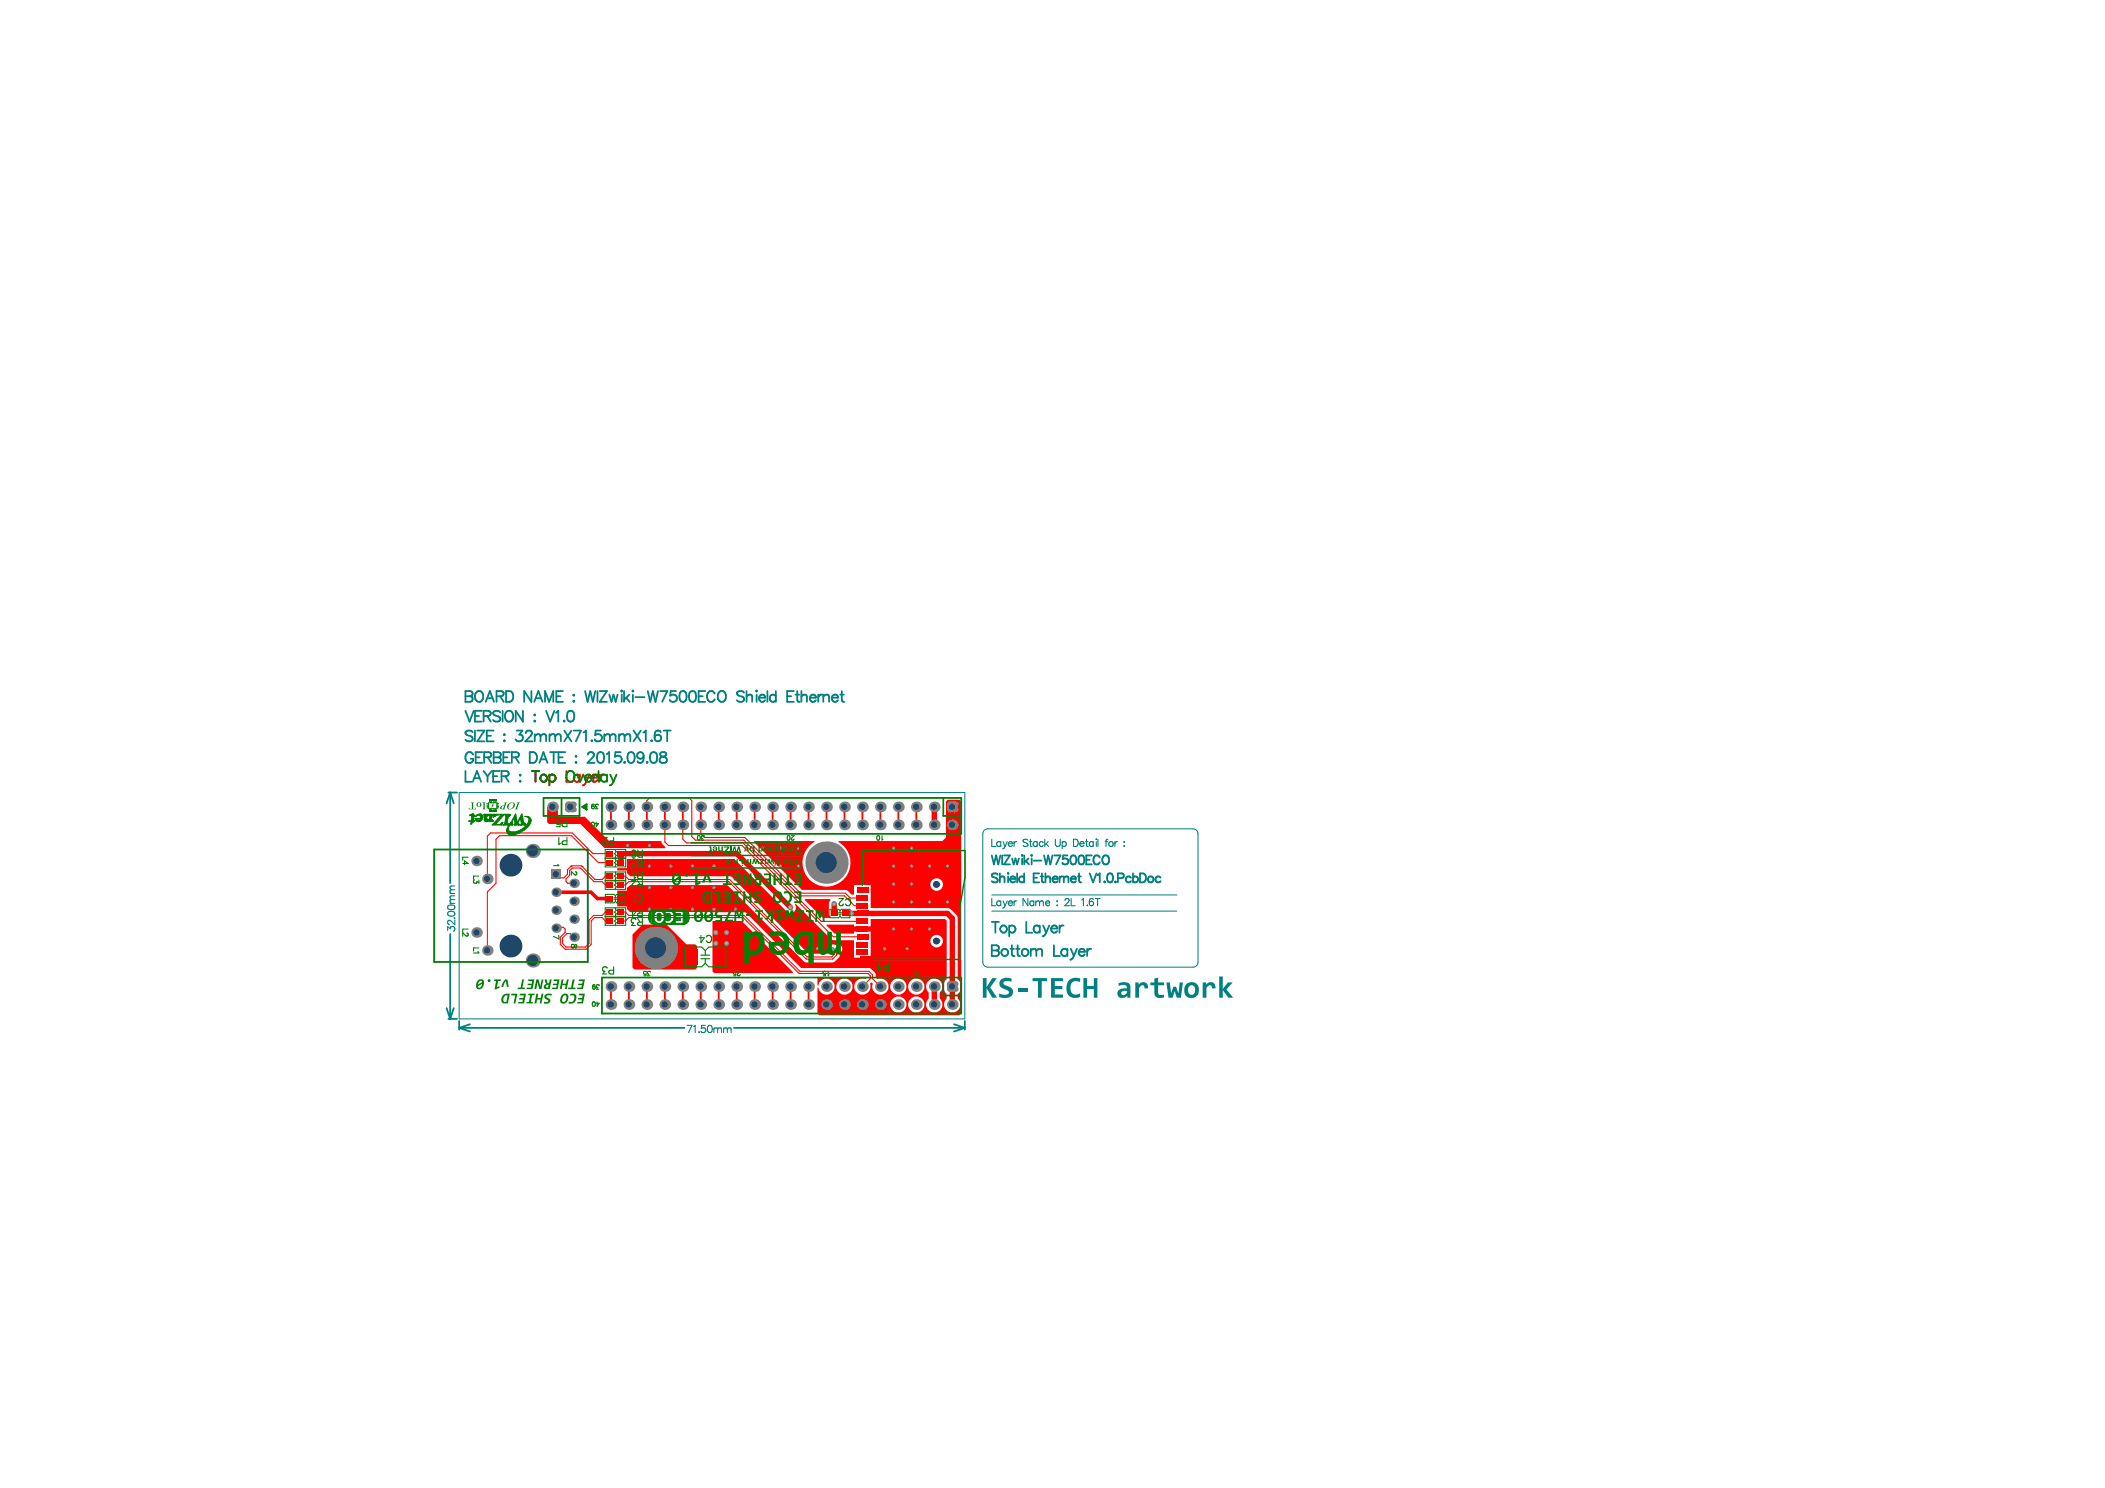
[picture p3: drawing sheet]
<svg xmlns="http://www.w3.org/2000/svg" width="297mm" height="210mm" viewBox="0 0 297 210" stroke-linecap="round" stroke-linejoin="round" font-family="sans-serif">
<g fill="none" stroke="#008080" stroke-width=".25">
<path d="M65.7 97.5h.6a.37 .37 0 0 1 .3 .6l-.3 .1 .2 .1a.4 .4 0 0 1 .2 .4 .4 .4 0 0 1-.4 .3h-.6zM65.7 98.2h.6M67.2 97.7a.56 .56 0 0 1 .6-.2 .56 .56 0 0 1 .4 .6 .67 .67 0 0 1-.2 .7 .67 .67 0 0 1-.7 .1 .9 .9 0 0 1-.1-1.2zM68.5 99l.6-1.5 .6 1.5M68.8 98.5h.7M70.1 98.2h.6a.37 .37 0 0 0 .3-.6l-.3-.1h-.6v1.5M70.6 98.2l.5 .8M71.4 97.5h.5a.81 .81 0 0 1 .5 .7 .81 .81 0 0 1-.5 .8h-.5zM75 97.5v1.5l-1-1.5v1.5M75.4 99l.6-1.5 .6 1.5M75.6 98.5h.7M76.9 99v-1.5l.6 1.5 .6-1.5v1.5"/>
<path d="M78.5 98.2h.6M79.4 97.5h-.9v1.5h.9M80.9 98.1l.1-.1v.1zM80.9 98.9h.1v.1zM82.6 97.5l.3 1.5 .4-1.5 .4 1.5 .3-1.5M84.3 97.5v1.5M84.6 97.5h1.1l-1.1 1.5h1.1M86 98l.3 1 .3-1 .3 1 .2-1M87.7 97.5v-.1l.1 .1-.1 .1zM87.7 98v1M88.1 97.5v1.5M88.3 98.4l.5 .6"/>
<path d="M88.8 98l-.7 .7M89.3 97.4l.1 .1-.1 .1zM89.3 98v1M89.7 98.3h1.3M91.4 97.5l.4 1.5 .3-1.5 .4 1.5 .4-1.5M93.2 97.5h1l-.8 1.5M95.4 97.5h-.7l-.1 .6a.54 .54 0 0 1 .8 0 .54 .54 0 0 1-.1 .8 .54 .54 0 0 1-.8-.2M96.1 97.6a.5 .5 0 0 1 .7 .2 .99 .99 0 0 1-.3 1.2h-.2a.69 .69 0 0 1-.4-.9zM97.4 97.6a.48 .48 0 0 1 .8 .2 1.31 1.31 0 0 1-.2 1.1 .5 .5 0 0 1-.7-.2 1.22 1.22 0 0 1 .1-1.1zM98.6 98.2h.6M99.5 97.5h-.9v1.5h.9M100.9 97.8a.56 .56 0 0 0-.7-.3 .56 .56 0 0 0-.4 .6 .67 .67 0 0 0 .1 .7 .67 .67 0 0 0 .7 .1l.3-.3"/>
<path d="M101.4 97.7a.56 .56 0 0 1 .7-.2 .56 .56 0 0 1 .3 .6 .66 .66 0 0 1-.1 .7 .66 .66 0 0 1-.7 .1 .98 .98 0 0 1-.2-1.2zM105 97.7a.57 .57 0 0 0-1 .1l.1 .3 .6 .2a.37 .37 0 0 1 .3 .2 .37 .37 0 0 1-.1 .4 .71 .71 0 0 1-.9-.1M105.3 98.3l.4-.3 .4 .1v.9M105.3 97.5v1.5M106.7 97.5l.1-.1v.1v.1zM106.8 98v1M107.1 98.4a.47 .47 0 0 0 .3 .6 .47 .47 0 0 0 .6-.2M107.2 98.2a.41 .41 0 0 1 .5-.2 .41 .41 0 0 1 .3 .4h-.9zM108.3 97.5v1.5M109.5 98.2a.48 .48 0 0 0-.7-.1 .48 .48 0 0 0 0 .8 .48 .48 0 0 0 .7-.1M109.5 97.5v1.5M111.1 98.2h.6"/>
<path d="M112 97.5h-.9v1.5h.9M112.3 98h.5M112.5 97.5v1.2l.1 .2 .3 .1M113.1 98.3l.3-.3 .4 .1 .1 .9M113.1 97.5v1.5M114.3 98.4a.47 .47 0 0 0 .3 .6 .47 .47 0 0 0 .5-.2M114.5 98.1a.41 .41 0 0 1 .4-.1 .41 .41 0 0 1 .2 .4h-.8zM115.5 98v1M116 98a.48 .48 0 0 0-.5 .4M116.2 98.3l.3-.3 .4 .1 .1 .9M116.2 98v1M117.4 98.4a.49 .49 0 0 0 .3 .6 .49 .49 0 0 0 .6-.2"/>
<path d="M117.4 98.2a.43 .43 0 0 1 .5-.2 .43 .43 0 0 1 .4 .4h-.9zM118.6 98h.5M118.8 97.5v1.2l.1 .2 .2 .1M63.3 111.8h1.2M63.5 111.8l.5 1.5M63.5 111.8v12.8M63.5 111.8l-.5 1.5M65.7 108.8v1.5h.8M65.7 100.3l.6 1.5 .5-1.5M66.7 103.3a.57 .57 0 0 0-.6-.3 .57 .57 0 0 0-.4 .4l.3 .3 .4 .1a.37 .37 0 0 1 .3 .4 .37 .37 0 0 1-.4 .4h-.3l-.3-.3M66.7 110.3l.6-1.5 .6 1.5M66.8 106.5a.56 .56 0 0 0-.7-.4 .56 .56 0 0 0-.4 .6 .67 .67 0 0 0 .1 .7 .67 .67 0 0 0 .7 .1l.3-.2v-.3h-.4"/>
<path d="M66.9 109.8h.8M67 103.1v1.5M67 101h.6M67.1 106.8h.6M67.4 103.1h1l-1 1.5h1M68 100.3h-1v1.5h1M68.1 106.1h-1v1.5h1M68.2 108.8l.6 .7M68.2 101l.9-.1a.35 .35 0 0 0 0-.6h-.9v1.5M68.3 106.8h.9a.35 .35 0 0 0 0-.6l-.9-.1v1.5M68.7 103.8h.6M68.7 101l.6 .8"/>
<path d="M68.8 109.5v.8M68.8 106.8l.5 .8M69.4 108.8l-.6 .7M69.6 109.5h.6M69.7 106.1h.6a.37 .37 0 0 1 .3 .6l-.3 .1 .2 .1a.4 .4 0 0 1 .2 .4 .4 .4 0 0 1-.4 .3h-.6zM69.7 106.8h.6M69.7 103.1h-1v1.5h1M70.5 108.8h-.9v1.5h.9M70.6 100.5a.57 .57 0 0 0-.6-.3 .57 .57 0 0 0-.4 .4l.3 .3 .4 .2a.37 .37 0 0 1 .3 .4 .37 .37 0 0 1-.4 .3h-.3l-.3-.2M70.8 109.5h.6a.37 .37 0 0 0 .3-.6l-.3-.1h-.6v1.5M70.9 100.3v1.5M71 106.8h.6"/>
<path d="M71.1 103.6h.1v.1zM71.1 104.5l.1-.1v.1v.1zM71.3 109.5l.5 .8M71.5 100.3a.73 .73 0 0 1 .9 .4 .73 .73 0 0 1-.1 .9l-.2 .1a.72 .72 0 0 1-.8-.3 .72 .72 0 0 1 .1-.9zM72 106.1h-1v1.5h1M72.2 106.8h.9a.35 .35 0 0 0 0-.6l-.9-.1v1.5M72.7 106.8l.5 .8M72.9 103.1h.8l-.4 .5a.49 .49 0 0 1 .5 .6 .49 .49 0 0 1-.7 .4l-.2-.1-.1-.2M73.3 109.3h.1h.1l-.1 .1zM73.3 110.2l.1-.1 .1 .1-.1 .1zM73.8 100.3v1.5l-1-1.5v1.5M74.2 103.4l.3-.3h.4a.33 .33 0 0 1 .1 .5l-.9 1h1"/>
<path d="M74.8 106.1h.5a.81 .81 0 0 1 .5 .8 .81 .81 0 0 1-.5 .7h-.5zM75.4 100.9l.1-.1v.1zM75.4 101.7l.1-.1v.1v.1zM75.5 103.6v1M75.5 103.8l.3-.2h.4l.1 .2M76.1 107.6l.6-1.5 .6 1.5M76.3 103.8l.3-.2h.4l.1 1M76.3 103.8v.8M76.3 107.1h.8M77.1 100.3l.5 1.5 .6-1.5M77.5 103.8l.4-.2h.4l.1 .2M77.5 103.6v1"/>
<path d="M77.6 106.1h1M78.1 106.1v1.5M78.4 103.8l.3-.2h.4v1M78.4 103.8v.8M78.4 100.5l.4-.2v1.5M78.8 106.8h.6M79.5 101.7l.1-.1 .1 .1-.1 .1zM79.6 103.1l1 1.5M79.8 106.1h-1v1.5h1M80.2 100.3a.51 .51 0 0 1 .8 .2 1.22 1.22 0 0 1-.2 1.2 .51 .51 0 0 1-.7-.2 1.44 1.44 0 0 1 .1-1.2zM80.6 103.1l-1 1.5M81 103.1h1l-.7 1.5"/>
<path d="M81.2 107.5h.1v.1zM81.2 106.7l.1-.1v.1v.1zM82.3 103.3l.4-.2v1.5M83 106.5v-.2a.48 .48 0 0 1 .8 .1l-.2 .5-.7 .7h1M83.4 104.5l.1-.1 .1 .1-.1 .1zM84.5 106.2a.48 .48 0 0 1 .7 .2 1.31 1.31 0 0 1-.2 1.1 .5 .5 0 0 1-.7-.2 1.22 1.22 0 0 1 .2-1.1zM84.8 103.1h-.7l-.1 .6a.54 .54 0 0 1 .8 0 .54 .54 0 0 1-.1 .8 .54 .54 0 0 1-.8-.2M85.3 103.8l.3-.2h.4l.1 .2M85.3 103.6v1M85.6 106.4l.4-.3v1.5M86.1 103.8l.3-.2h.4l.1 1M86.1 103.8v.8"/>
<path d="M87.4 103.8l.3-.2h.4v.2M87.4 103.6v1M87.6 106.1h-.8v.7a.54 .54 0 0 1 .8-.1 .54 .54 0 0 1-.1 .8 .54 .54 0 0 1-.8-.2M88.1 107.5h.1l-.1 .1zM88.1 103.8l.4-.2h.4v1M88.1 103.8v.8M88.7 106.2a.5 .5 0 0 1 .8 .2 .99 .99 0 0 1-.4 1.2h-.1a.69 .69 0 0 1-.5-.8zM89.4 103.1l1 1.5M90.4 103.1l-1 1.5M90.8 103.3l.3-.2v1.5M90.8 106.6v.7a.45 .45 0 0 1-.4 .3 .45 .45 0 0 1-.4-.2M91.3 107.5h.1l-.1 .1z"/>
<path d="M91.9 104.5l.1-.1v.1v.1zM91.9 106.2a.51 .51 0 0 1 .8 .2 1.44 1.44 0 0 1-.2 1.1 .51 .51 0 0 1-.7-.2 1.22 1.22 0 0 1 .1-1.1zM93.2 106.2a.31 .31 0 0 0 .2 .5 .65 .65 0 0 1 .7 .6 .53 .53 0 0 1-.6 .3 .53 .53 0 0 1-.4-.5 .69 .69 0 0 1 .7-.4 .3 .3 0 0 0 .1-.5l-.2-.1zM93.2 103.3a.45 .45 0 0 0-.4-.3 .45 .45 0 0 0-.4 .3v.8M93.6 103.1h1.1M94.1 103.1v1.5M63.5 131.8v11.9M140 130h1M140 133.3h.6a.37 .37 0 0 1 .3 .6l-.3 .2h.2a.4 .4 0 0 1 .2 .5 .4 .4 0 0 1-.4 .3h-.6zM140 134.1h.6M140 120.7l.3 1.2 .3-1.2 .3 1.2 .3-1.2M140.5 130v1.6"/>
<path d="M140.8 123.4a.47 .47 0 0 0-.5-.2 .47 .47 0 0 0-.3 .3l.1 .2 .6 .2a.32 .32 0 0 1 0 .5 .62 .62 0 0 1-.7-.1M141.1 123.2v1.3M141.1 123.9l.3-.3 .3 .1 .1 .8M141.4 120.7v1.2M141.7 120.7h.8l-.8 1.2h.8M142.3 123.6v.9M142.3 123.2v.1zM142.4 130.8a.49 .49 0 0 1 .7-.1 .49 .49 0 0 1 0 .7 .49 .49 0 0 1-.7-.1M142.4 130.6v1.5M142.5 124v.1a.4 .4 0 0 0 .3 .4 .4 .4 0 0 0 .5-.2M142.6 133.8h.5M142.7 123.7h.4l.2 .3h-.8z"/>
<path d="M142.8 133.3v1.3l.1 .2 .3 .1M142.8 121.1l.2 .8 .3-.8 .2 .8 .3-.8M143.4 133.8h.5M143.5 123.2v1.3M143.6 133.3v1.3l.1 .2 .3 .1M144.2 120.7h.1zM144.2 121.1v.8M144.5 123.8a.4 .4 0 0 0-.6 0 .4 .4 0 0 0 0 .5 .4 .4 0 0 0 .6 0M144.5 123.2v1.3M144.5 120.7v1.2M144.8 121.5l.4 .4M144.8 130v1.6h.9"/>
<path d="M145.1 121.1l-.6 .6M145.5 134.1l.3-.3 .4 .1v.2M145.5 133.8v1.1M145.5 120.7h.1zM145.6 121.1v.8M145.9 123.8h.4M145.9 121.4h1M146.2 134.1l.4-.3 .4 .1v1M146.2 134.1v.8M146.6 123.2h-.7v1.3h.7M146.7 130.8a.48 .48 0 0 0-.7-.1 .48 .48 0 0 0 0 .7 .48 .48 0 0 0 .7-.1M146.7 130.6v1"/>
<path d="M146.8 123.6h.5M147 123.2v1l.1 .2 .2 .1M147.2 130.6l.4 1M147.3 120.7l.3 1.2 .3-1.2 .3 1.2 .3-1.2M147.5 123.9l.3-.3 .3 .1 .1 .8M147.5 123.2v1.3M147.6 131.6a.64 .64 0 0 1-.5 .5M148.1 130.6l-.5 1M148.3 131a.47 .47 0 0 0 .3 .5 .47 .47 0 0 0 .6-.2M148.5 130.6a.41 .41 0 0 1 .5 0 .41 .41 0 0 1 .2 .4h-.9zM148.5 124a.39 .39 0 0 0 .2 .4 .39 .39 0 0 0 .5-.1M148.6 123.8a.35 .35 0 0 1 .4-.2 .35 .35 0 0 1 .2 .4h-.7z"/>
<path d="M148.7 133.3v1.6h.9M148.8 120.7h.8l-.6 1.2M149.5 123.6v.9M149.5 130.6v1M150 123.6a.39 .39 0 0 0-.5 .4M150.1 130.6a.51 .51 0 0 0-.6 .4M150.1 123.9l.3-.3 .3 .1 .1 .8M150.1 123.6v.9M150.6 134.1a.49 .49 0 0 0-.7-.1 .49 .49 0 0 0 0 .7 .49 .49 0 0 0 .7-.1M150.6 133.8v1.1M150.6 120.7h-.6v.5a.45 .45 0 0 1 .6 0 .45 .45 0 0 1 0 .6 .45 .45 0 0 1-.7-.1M151.1 133.8l.4 1.1"/>
<path d="M151.1 124a.39 .39 0 0 0 .2 .4 .39 .39 0 0 0 .5-.1M151.2 123.8a.35 .35 0 0 1 .4-.2 .35 .35 0 0 1 .2 .4h-.7zM151.2 120.7a.42 .42 0 0 1 .6 .2 .64 .64 0 0 1-.4 1 .69 .69 0 0 1-.3-1zM151.5 134.9a.64 .64 0 0 1-.5 .5M152 133.8l-.5 1.1M152.1 123.6h.4M152.2 134.3a.47 .47 0 0 0 .3 .5 .47 .47 0 0 0 .6-.2M152.3 123.2v1v.2l.3 .1M152.3 120.7a.42 .42 0 0 1 .7 .2 .64 .64 0 0 1-.5 1 .69 .69 0 0 1-.3-1zM152.4 133.9a.41 .41 0 0 1 .5 0 .41 .41 0 0 1 .2 .4h-.9zM153.3 121.3h.5M153.4 133.8v1.1"/>
<path d="M153.8 123.2l.4 1.3 .5-1.3M154 133.8a.51 .51 0 0 0-.6 .5M154.1 120.7h-.8v1.2h.8M154.9 123.5l.3-.3v1.3M155.2 121a.46 .46 0 0 0-.5-.3 .46 .46 0 0 0-.4 .5v.3a.46 .46 0 0 0 .4 .4 .46 .46 0 0 0 .5-.3M155.7 120.8a.46 .46 0 0 1 .5-.1 .46 .46 0 0 1 .3 .5v.3a.48 .48 0 0 1-.5 .5 .48 .48 0 0 1-.5-.5zM155.9 124.3v.1v.1zM156.4 123.3a.39 .39 0 0 1 .6 .2 .78 .78 0 0 1-.3 1h-.1a.69 .69 0 0 1-.3-1zM157.4 124.3l.1 .1-.1 .1zM157.7 123.9h.6a.33 .33 0 0 0 .3-.4 .33 .33 0 0 0-.3-.3h-.6v1.3M159.6 123.8a.41 .41 0 0 0-.6-.1 .41 .41 0 0 0 0 .7 .41 .41 0 0 0 .6-.1M159.9 123.8a.4 .4 0 0 1 .6 0 .4 .4 0 0 1 0 .5 .4 .4 0 0 1-.6 0"/>
<path d="M159.9 123.2v1.3M160.9 123.2h.4a.67 .67 0 0 1 .4 .6 .67 .67 0 0 1-.4 .7h-.4zM163.8 123.8a.41 .41 0 0 0-.6-.1 .41 .41 0 0 0 0 .7 .41 .41 0 0 0 .6-.1M63 142.2l.5 1.5M63.3 143.7h1.2M64 142.2l-.5 1.5M64.8 144v1.3M64.8 145l1.5 .5M64.8 145h31.8M66.3 144.5l-1.5 .5M103.6 145h32.5M134.6 144.5l1.5 .5"/>
<path d="M136.1 144v1.3M136.1 145l-1.5 .5"/>
<circle cx="90.4" cy="106.6" r=".46"/>
<circle cx="92.8" cy="104.1" r=".46"/>
<circle cx="141.6" cy="131" r=".5"/>
<circle cx="141.8" cy="134.4" r=".5"/>
<circle cx="144.6" cy="134.4" r=".5"/>
<circle cx="162.4" cy="124.1" r=".42"/>
</g>
<path d="M64.8 111.8h71.3v31.9h-71.3zM138.7 117.6v18.1M139.4 116.9h28.9M169.1 117.6v18.1M139.4 136.4h28.9M140 128.5h26.1M140 126.2h26.1" fill="none" stroke="#008080" stroke-width=".14"/>
<g fill="none" stroke="#008080" stroke-width=".15">
<path d="M140 118.4v1h.5M141.2 118.9a.32 .32 0 0 0-.5-.1 .32 .32 0 0 0 0 .5 .32 .32 0 0 0 .5 0M141.2 118.7v.7M141.5 118.7l.3 .7M141.8 119.4l-.1 .2-.2 .1M142.1 118.7l-.3 .7M142.3 119v.3l.2 .1 .4-.1M142.3 118.9l.4-.2 .2 .3h-.6zM143.1 118.7v.7M143.5 118.7a.31 .31 0 0 0-.4 .3M145 118.5a.38 .38 0 0 0-.3-.1 .38 .38 0 0 0-.3 .2l.5 .4 .1 .3a.44 .44 0 0 1-.6 0M145.2 118.7h.4"/>
<path d="M145.4 118.4v.8l.1 .2h.2M146.4 118.9a.32 .32 0 0 0-.5-.1 .32 .32 0 0 0 0 .5 .32 .32 0 0 0 .5 0M146.4 118.7v.7M147.2 118.9a.32 .32 0 0 0-.5-.1 .32 .32 0 0 0 0 .5 .32 .32 0 0 0 .5 0M147.4 118.4v1M147.6 119l.4 .4M147.9 118.7l-.5 .5M148.9 118.4v.7l.3 .3 .4-.1v-.9M149.9 118.9a.32 .32 0 0 1 .5-.1 .32 .32 0 0 1 0 .5 .32 .32 0 0 1-.5 0M149.9 118.7v1M151.5 118.4h.3a.55 .55 0 0 1 .4 .5 .55 .55 0 0 1-.4 .5h-.3zM152.4 119v.3l.2 .1 .4-.1"/>
<path d="M152.4 118.9l.4-.2 .2 .3h-.6zM153.2 118.7h.3M153.3 118.4v.8l.1 .2h.2M154.3 118.9a.31 .31 0 0 0-.5-.1 .31 .31 0 0 0 0 .5 .31 .31 0 0 0 .5 0M154.3 118.7v.7M154.7 118.3v.1zM154.7 118.7v.7M154.9 118.4v1M155.9 118.7h.4M156.3 118.4h-.2v.2v.8M157.3 118.7v.7M157.7 118.7l-.2 .1-.2 .2"/>
<path d="M158.6 118.8h.1zM158.6 119.4h.1zM63.2 131.3v-.6l.3 .3a.34 .34 0 0 1 .6-.2 .34 .34 0 0 1-.1 .6M63.2 127.8l.4-.1a.45 .45 0 0 1 .6 .3 .59 .59 0 0 1-1 0zM63.2 128.7l.4-.1a.45 .45 0 0 1 .6 .3 .54 .54 0 0 1-.5 .3 .54 .54 0 0 1-.5-.3zM63.5 127.4h.7M63.5 126h.7M63.7 126.9l-.2 .1 .2 .4M63.7 125.5l-.2 .2v.1l.2 .2M63.7 126.9h.5M63.7 125.5h.5M64.1 129.5h.1z"/>
<path d="M64.2 129.8v.7l-.5-.5-.4-.2-.1 .2v.2l.2 .2M64.2 125h-.7v.3l.2 .2M64.2 126.4h-.7v.3l.2 .2M140 126.8v1h.5M141.2 127.1v.7M141.2 127.2a.32 .32 0 0 0-.5 0 .32 .32 0 0 0 0 .5 .32 .32 0 0 0 .5-.1M141.5 127.1l.3 .7M141.8 127.8l-.1 .2-.2 .1M142.1 127.1l-.3 .7M142.3 127.4v.2l.2 .2 .4-.2M142.3 127.2l.4-.1 .2 .3h-.6zM143.1 127.1v.7"/>
<path d="M143.5 127.1a.31 .31 0 0 0-.4 .3M145 126.8v1l-.6-1v1M145.9 127.2a.31 .31 0 0 0-.5 0 .31 .31 0 0 0 0 .5 .31 .31 0 0 0 .5-.1M145.9 127.1v.7M146.2 127.3l.2-.2h.2l.1 .2M146.2 127.1v.7M146.7 127.3l.2-.2h.3v.7M146.7 127.3v.5M147.6 127.4v.1a.3 .3 0 0 0 .2 .3 .3 .3 0 0 0 .3-.2M147.6 127.2l.3-.1 .2 .1v.2h-.5zM149.1 127.1h.1zM149.1 127.7h.1z"/>
<path d="M150.3 127l.2-.2h.2l.2 .2-.2 .3-.5 .5h.7M151.2 126.8v1h.5M152.7 127l.2-.2v1M153.4 127.7h.1zM154.3 126.9a.28 .28 0 0 0-.5-.1l-.1 .6M154.6 126.8h.6M154.9 126.8v1M97 144.6h.6l-.4 1.1M97.9 144.8l.2-.2v1.1M98.6 145.6h.1zM99.5 144.6h-.5v.5a.36 .36 0 0 1 .5 0 .36 .36 0 0 1-.1 .5 .36 .36 0 0 1-.5-.1M100 144.7a.32 .32 0 0 1 .5 .1v.7a.33 .33 0 0 1-.3 .2 .33 .33 0 0 1-.3-.2l-.1-.4z"/>
<path d="M100.7 145.2l.3-.2h.2l.1 .2M100.7 145v.7M101.3 145.2l.1-.2h.4v.7M101.3 145.2v.5M102.1 145.2l.3-.2h.2v.2M102.1 145v.7M102.6 145.2l.2-.2h.3l.1 .7M102.6 145.2v.5"/>
<circle cx="156.8" cy="119.1" r=".34"/>
<circle cx="154" cy="127.4" r=".31"/>
</g>
<g fill="#008080">
<path d="M138.7 138h.5v1.2l.8-1.2h.7l-1 1.3 1 1.4h-.7l-.8-1.3v1.3h-.5z"/>
<path d="M141.2 138.2l.7-.3 .8 .1v.5l-.5-.1a.37 .37 0 0 0-.4 0 .37 .37 0 0 0-.2 .4l1 .5a.83 .83 0 0 1 .3 1 .83 .83 0 0 1-1 .5l-.9-.1v-.5l.7 .1a.43 .43 0 0 0 .5 0 .43 .43 0 0 0 .1-.4l-.9-.5a.78 .78 0 0 1-.2-1.2z"/>
<path d="M143.7 139.3h1.3v.5h-1.3z"/>
<path d="M145.7 138h2.1v.4h-.8v2.3h-.5v-2.3h-.8z"/>
<path d="M148.3 138h1.7v.4h-1.2v.7h1.1v.4h-1.1v.8h1.2v.4h-1.7z"/>
<path d="M150.8 138.3l.4-.3 .4-.1 .8 .1v.6l-.5-.2a.84 .84 0 0 0-.8 1.1l.1 .5 .3 .3h.4l.5-.2v.5l-.7 .2a1.21 1.21 0 0 1-1.2-1.6l.1-.5z"/>
<path d="M152.9 138h.5v1.1h.9v-1.1h.6v2.7h-.6v-1.2h-.9v1.2h-.5z"/>
<path d="M160.2 138.6h.5v.3l.2-.3h.5a.69 .69 0 0 1 .6 .8h-.5a.34 .34 0 0 0-.2-.4 .34 .34 0 0 0-.5 .2l-.1 .2v1.3h-.5z"/>
<path d="M162.3 138.6h.6v-.5l.5-.2v.7h.9v.4h-.9v1a.46 .46 0 0 0 .8 .3h.1v.4l-.7 .1a.64 .64 0 0 1-.7-.8v-1h-.6z"/>
<path d="M164.6 138.6h.5l.2 1.5 .3-.9h.4l.3 .9 .2-1.5h.4l-.3 2.1h-.5l-.3-.9-.3 .9h-.6z"/>
<path d="M169.7 138.6h.5v.3l.4-.3h.6l.3 .3v.5h-.5a.34 .34 0 0 0-.2-.4 .34 .34 0 0 0-.5 .2l-.1 .2v1.3h-.5z"/>
<path d="M172 137.7h.5v1.8l.8-.9h.6l-.8 1 .9 1.1h-.7l-.8-1v1h-.5z"/>
<path d="M157.8 138.7l1-.1a.66 .66 0 0 1 .7 .7v1.4h-.4v-.2l-.4 .2-.4 .1a.67 .67 0 0 1-.6-.8 .67 .67 0 0 1 .8-.6h.5v-.1a.49 .49 0 0 0-.7-.4l-.5 .2zM158.3 139.9v.1a.32 .32 0 0 0 .1 .4 .32 .32 0 0 0 .4-.2l.2-.1v-.3z"/>
<path d="M167.4 138.8l.5-.2 .8 .1 .4 .5 .1 .7a1.05 1.05 0 0 1-1.3 .9 1.05 1.05 0 0 1-.8-1.4zM167.7 139.2v.1a.65 .65 0 0 0 0 .7 .65 .65 0 0 0 .6 .3l.2-.2 .1-.3a.58 .58 0 0 0-.6-.8z"/>
</g>
<path d="M139.4 116.9a.71 .71 0 0 0-.7 .7M168.3 116.9a.71 .71 0 0 1 .8 .7M138.7 135.7a.71 .71 0 0 0 .7 .7M169.1 135.7a.71 .71 0 0 1-.8 .7" fill="none" stroke="#008080" stroke-width=".14"/>
<g fill="#f00">
<path d="M89.3 131.8l1.3-1.4h3.5l2.8 2.8h1.2l.3 .3v3l-.3 .3h-8.6l-.2-.3z"/>
<path d="M113.6 126.8h3.6v.2l-.2 .5v1.4l.2 .5-.1 .1h-1l-2.6-2.5z"/>
<path d="M100.5 129.9h4.2l7.2 7.2v.2h-11.1l-.3-.3z"/>
<path d="M77.2 113.8h1.5v1.2l.3 .2h3.5l3.5 3.4h7.3l.1 .3 .5 .6v.2l-8.6-.1-3.4-3.4h-4.4l-.3-.2z"/>
<path d="M106.4 118.6h8.5v.2a3.4 3.4 0 0 0-.9 5.1 3.4 3.4 0 0 0 5.2 0 3.4 3.4 0 0 0-.9-5.1v-.2h14.7l.5-.5v-5l.2-.3h1.7l.2 .3v28.6h-.1v-.3a1.38 1.38 0 0 1-.4-1.2l.2-.1a1.31 1.31 0 0 0 .2-1.3l-.1-.4-.3-.3v-8.8l-.2-.3-.8-.8-.4-.1h-10.8v-3.2h-2.4v1.3h-.3l-.6-.5-.3-.2h-6.1l-6.8-6.7zM131.3 124.8a.88 .88 0 0 0 1.7 0 .88 .88 0 0 0-1.7 0z"/>
<path d="M87.1 122.5h1.4v-1.3h15.1l7.4 7.4a.77 .77 0 0 0 1.1 0 .77 .77 0 0 0 .1-1l.1-.1 5.1 5.1h3.1v2.5h2.4v-3.7h-2.4v.3h-2.7l-1.2-1.1 .1-.2h3.8v.3h2.4v-1.1h10.5l.2 .3v8.2l-.2 .2a1.31 1.31 0 0 0-.2 1.2l.1 .4 .3 .3v.6a1.15 1.15 0 0 0 .3 1.9 1.15 1.15 0 0 0 1.6-1h.1v1.3l-.2 .2h-19.8l-.2-.2v-3.7h.1a1.14 1.14 0 0 0 1.7 .8 1.14 1.14 0 0 0 0-1.9 1.14 1.14 0 0 0-1.7 .8h-.1v-1.2h6.9v.1l-.2 .2a1.14 1.14 0 0 0-1.5 .9 1.14 1.14 0 0 0 1.2 1.3 1.14 1.14 0 0 0 1-1.5l.1-.2 .3 .2a1.14 1.14 0 0 0 .9 1.5 1.14 1.14 0 0 0 1.3-1.3 1.14 1.14 0 0 0-1.6-.9l-.2-.2v-.6l-.2-.1-.6-.6h-9.7l-7.9-7.9h-16.3l-.4-.5v-.3h-1.4v-2.3h1.4v-.3l.4-.4h13.7l10.9 10.8 .3 .1h3.7l.3-.2 .6-.5 .1-.7a.64 .64 0 0 0 .3-.8 .64 .64 0 0 0-.9-.3 .66 .66 0 0 0-.9 .2 .66 .66 0 0 0 .2 .9l-.1 .1h-3l-11-10.9h-14.2l-.4-.4v-.4h-1.4zM131.3 132.7a.88 .88 0 0 0 1.7 0 .88 .88 0 0 0-1.7 0zM128.1 139.2a1.15 1.15 0 0 0 2.3 0 1.15 1.15 0 0 0-2.3 0zM125.6 139.2a1.15 1.15 0 0 0 2.3 0 1.15 1.15 0 0 0-2.3 0zM118 139.2a1.15 1.15 0 0 0 2.3 0 1.15 1.15 0 0 0-2.3 0zM131 138.4a1.14 1.14 0 0 0 .1 1.6v.8a1.15 1.15 0 0 0-.1 1.7 1.15 1.15 0 0 0 1.7 0 1.15 1.15 0 0 0-.1-1.7 1.53 1.53 0 0 1 .4-1.3 1.16 1.16 0 0 0-.6-1.3 1.16 1.16 0 0 0-1.4 .2zM128.1 141.7a1.15 1.15 0 0 0 2.3 0 1.15 1.15 0 0 0-2.3 0zM125.6 141.7a1.15 1.15 0 0 0 2.3 0 1.15 1.15 0 0 0-2.3 0z"/>
</g>
<g fill="none" stroke="#f00" stroke-width=".15">
<path d="M91.3 113.8v-.9l.4-.3h5.5l.4 .3v5.1l.5 .5h6.9l7.8 7.9h6.4l1.4 1.4h1.1M93.8 116.4v2.4l.5 .5h10.4l12.9 12.8h4.1M96.4 116.4v2l.5 .5h7.9l11.1 11.1h5.8M98.9 116.4v1.2l.5 .5h5.7l7.9 7.9h6.3l.7 .7h1.7M80.6 122.2h.1M81 124.6h-.9l-.2-.3v-.3l.5-.5v-.7l.4-.4h1.1l1.9 2h1.2l.5 .5h.5M82.1 122.2h.1M82.1 122.2l-.1-.1h-1.4l-.5 .6v.6l-.5 .5h-.6l-.5-.5M82.1 122.2l1.9 1.9h1l.5-.5h.5M86 129.9h-.5l-.5-.5h-1.1l-.5 .5v3.3l-.7 .7h-3l-.6-.7v-1l.6-.7v-.4l-.2-.3h-.9l-.1 .1M86 128.7h-.5l-.5 .4h-1.2l-.7 .7v3.3l-.5 .5h-2.7l-.5-.5v-.8l.6-.6h.5l.5 .5M86 121.7h-1.6l-3.8-3.8h-10.1l-.5 .5v6.2l-1.2 1.2v8.3"/>
<path d="M86 120.4h-2.3l-2.9-2.9h-11.6l-.4 .5v6M87.6 128.7h.6l.5 .4h16.3l7.9 7.9h9.7l.5 .5v.6l1.1 1.1M87.6 129.9h.6l.5-.5h16.2l7.9 7.9h9.7l.3 .3v.5l-1.1 1.1M87.6 124.9h.6l.5-.5h14.1l11 10.9h3.7l.5-.6v-.7l.2-.2M87.6 123.6h.6l.5 .5h14.3l10.9 10.9h3.5l.3-.4v-.6l-.1-.2"/>
</g>
<g fill="none" stroke="#f00" stroke-width=".25">
<path d="M75.1 108.8h1M75.6 108.8v1.5M77.5 109.5a.49 .49 0 0 1 .7-.1 .49 .49 0 0 1 0 .7 .49 .49 0 0 1-.7 0M77.5 109.3v1.5M79.9 108.8v1.5h.9M81.8 109.5a.48 .48 0 0 0-.7-.1 .48 .48 0 0 0 0 .7 .48 .48 0 0 0 .7 0M81.8 109.3v1M82.3 109.3l.4 1M82.7 110.3a.64 .64 0 0 1-.5 .5M83.2 109.3l-.5 1M83.4 109.7a.47 .47 0 0 0 .3 .5 .47 .47 0 0 0 .6-.1M83.6 109.3a.41 .41 0 0 1 .5 0 .41 .41 0 0 1 .2 .4h-.9z"/>
<path d="M84.6 109.3v1M85.2 109.3a.51 .51 0 0 0-.6 .4M86.2 113.8v2.6M88.7 113.8v2.6M91.3 113.8v2.6M93.8 113.8v2.6M96.4 113.8v2.6M98.9 113.8v2.6M101.4 113.8v2.6M104 113.8v2.6M106.5 113.8v2.6M109 113.8v2.6"/>
<path d="M111.6 113.8v2.6M114.1 113.8v2.6M116.6 113.8v2.6M119.2 113.8v2.6M121.7 113.8v2.6M124.2 113.8v2.6M126.8 113.8v2.6M129.3 113.8v2.6M86.2 139.2v2.5M88.7 139.2v2.5M91.3 139.2v2.5M93.8 139.2v2.5"/>
<path d="M96.4 139.2v2.5M98.9 139.2v2.5M101.4 139.2v2.5M104 139.2v2.5M106.5 139.2v2.5M109 139.2v2.5M111.6 139.2v2.5M114.1 139.2v2.5"/>
<circle cx="76.7" cy="109.7" r=".5"/>
</g>
<path d="M131.8 113.8v2.6M87.6 121.7v-1.3h16.4l7.6 7.6M117.7 127.5v1.4M119.3 128.9h14.4l.7 .6v12.2M131.8 139.2v2.5" fill="none" stroke="#f00" stroke-width=".76"/>
<path d="M78.5 125.9h4.9l.9 .9h1.7" fill="none" stroke="#f00" stroke-width=".51"/>
<circle cx="117.5" cy="133.8" r=".24" fill="#808080"/>
<circle cx="117.5" cy="133.8" r=".14" fill="#a6968d"/>
<circle cx="118.2" cy="133.8" r=".24" fill="#808080"/>
<circle cx="118.2" cy="133.8" r=".14" fill="#a6968d"/>
<circle cx="120.1" cy="128.8" r=".37" fill="#808080"/>
<circle cx="120.1" cy="128.8" r=".24" fill="#a6968d"/>
<circle cx="111.5" cy="128" r=".37" fill="#808080"/>
<circle cx="111.5" cy="128" r=".24" fill="#a6968d"/>
<circle cx="91.6" cy="125.2" r=".24" fill="#808080"/>
<circle cx="91.6" cy="125.2" r=".14" fill="#a6968d"/>
<circle cx="91.6" cy="128.3" r=".24" fill="#808080"/>
<circle cx="91.6" cy="128.3" r=".14" fill="#a6968d"/>
<circle cx="94.7" cy="128.3" r=".24" fill="#808080"/>
<circle cx="94.7" cy="128.3" r=".14" fill="#a6968d"/>
<circle cx="97.7" cy="128.3" r=".24" fill="#808080"/>
<circle cx="97.7" cy="128.3" r=".14" fill="#a6968d"/>
<circle cx="100.7" cy="128.3" r=".24" fill="#808080"/>
<circle cx="100.7" cy="128.3" r=".14" fill="#a6968d"/>
<circle cx="103.8" cy="128.3" r=".24" fill="#808080"/>
<circle cx="103.8" cy="128.3" r=".14" fill="#a6968d"/>
<circle cx="94.7" cy="125.2" r=".24" fill="#808080"/>
<circle cx="94.7" cy="125.2" r=".14" fill="#a6968d"/>
<circle cx="97.7" cy="125.2" r=".24" fill="#808080"/>
<circle cx="97.7" cy="125.2" r=".14" fill="#a6968d"/>
<circle cx="100.7" cy="125.2" r=".24" fill="#808080"/>
<circle cx="100.7" cy="125.2" r=".14" fill="#a6968d"/>
<circle cx="91.6" cy="122.2" r=".24" fill="#808080"/>
<circle cx="91.6" cy="122.2" r=".14" fill="#a6968d"/>
<circle cx="94.7" cy="122.2" r=".24" fill="#808080"/>
<circle cx="94.7" cy="122.2" r=".14" fill="#a6968d"/>
<circle cx="97.7" cy="122.2" r=".24" fill="#808080"/>
<circle cx="97.7" cy="122.2" r=".14" fill="#a6968d"/>
<circle cx="100.7" cy="122.2" r=".24" fill="#808080"/>
<circle cx="100.7" cy="122.2" r=".14" fill="#a6968d"/>
<circle cx="110.1" cy="122.2" r=".24" fill="#808080"/>
<circle cx="110.1" cy="122.2" r=".14" fill="#a6968d"/>
<circle cx="112.7" cy="122.2" r=".24" fill="#808080"/>
<circle cx="112.7" cy="122.2" r=".14" fill="#a6968d"/>
<circle cx="112.7" cy="124.7" r=".24" fill="#808080"/>
<circle cx="112.7" cy="124.7" r=".14" fill="#a6968d"/>
<circle cx="112.7" cy="119.6" r=".24" fill="#808080"/>
<circle cx="112.7" cy="119.6" r=".14" fill="#a6968d"/>
<circle cx="110.1" cy="119.6" r=".24" fill="#808080"/>
<circle cx="110.1" cy="119.6" r=".14" fill="#a6968d"/>
<circle cx="107.6" cy="119.6" r=".24" fill="#808080"/>
<circle cx="107.6" cy="119.6" r=".14" fill="#a6968d"/>
<circle cx="117.7" cy="127.5" r=".37" fill="#808080"/>
<circle cx="117.7" cy="127.5" r=".24" fill="#a6968d"/>
<circle cx="126.1" cy="131" r=".24" fill="#808080"/>
<circle cx="126.1" cy="131" r=".14" fill="#a6968d"/>
<circle cx="128.6" cy="131" r=".24" fill="#808080"/>
<circle cx="128.6" cy="131" r=".14" fill="#a6968d"/>
<circle cx="128.6" cy="127.2" r=".24" fill="#808080"/>
<circle cx="128.6" cy="127.2" r=".14" fill="#a6968d"/>
<circle cx="126.1" cy="127.2" r=".24" fill="#808080"/>
<circle cx="126.1" cy="127.2" r=".14" fill="#a6968d"/>
<circle cx="126.1" cy="124.7" r=".24" fill="#808080"/>
<circle cx="126.1" cy="124.7" r=".14" fill="#a6968d"/>
<circle cx="128.6" cy="124.7" r=".24" fill="#808080"/>
<circle cx="128.6" cy="124.7" r=".14" fill="#a6968d"/>
<circle cx="126.1" cy="122.2" r=".24" fill="#808080"/>
<circle cx="126.1" cy="122.2" r=".14" fill="#a6968d"/>
<circle cx="128.6" cy="122.2" r=".24" fill="#808080"/>
<circle cx="128.6" cy="122.2" r=".14" fill="#a6968d"/>
<circle cx="126.1" cy="119.6" r=".24" fill="#808080"/>
<circle cx="126.1" cy="119.6" r=".14" fill="#a6968d"/>
<circle cx="128.6" cy="119.6" r=".24" fill="#808080"/>
<circle cx="128.6" cy="119.6" r=".14" fill="#a6968d"/>
<circle cx="131.2" cy="127.2" r=".24" fill="#808080"/>
<circle cx="131.2" cy="127.2" r=".14" fill="#a6968d"/>
<circle cx="133.7" cy="127.2" r=".24" fill="#808080"/>
<circle cx="133.7" cy="127.2" r=".14" fill="#a6968d"/>
<circle cx="131.2" cy="122.2" r=".24" fill="#808080"/>
<circle cx="131.2" cy="122.2" r=".14" fill="#a6968d"/>
<circle cx="133.7" cy="122.2" r=".24" fill="#808080"/>
<circle cx="133.7" cy="122.2" r=".14" fill="#a6968d"/>
<circle cx="131.2" cy="131" r=".24" fill="#808080"/>
<circle cx="131.2" cy="131" r=".14" fill="#a6968d"/>
<circle cx="101" cy="133.1" r=".37" fill="#808080"/>
<circle cx="101" cy="133.1" r=".24" fill="#a6968d"/>
<circle cx="102.5" cy="133.1" r=".37" fill="#808080"/>
<circle cx="102.5" cy="133.1" r=".24" fill="#a6968d"/>
<circle cx="101" cy="131.6" r=".37" fill="#808080"/>
<circle cx="101" cy="131.6" r=".24" fill="#a6968d"/>
<circle cx="102.5" cy="131.6" r=".37" fill="#808080"/>
<circle cx="102.5" cy="131.6" r=".24" fill="#a6968d"/>
<circle cx="88.6" cy="119.3" r=".24" fill="#808080"/>
<circle cx="88.6" cy="119.3" r=".14" fill="#a6968d"/>
<circle cx="91.6" cy="119.3" r=".24" fill="#808080"/>
<circle cx="91.6" cy="119.3" r=".14" fill="#a6968d"/>
<circle cx="124.8" cy="133.8" r=".24" fill="#808080"/>
<circle cx="124.8" cy="133.8" r=".14" fill="#a6968d"/>
<circle cx="115.3" cy="133.8" r=".24" fill="#808080"/>
<circle cx="115.3" cy="133.8" r=".14" fill="#a6968d"/>
<circle cx="128" cy="133.8" r=".24" fill="#808080"/>
<circle cx="128" cy="133.8" r=".14" fill="#a6968d"/>
<circle cx="86.2" cy="139.2" r=".76" fill="#808080"/>
<circle cx="86.2" cy="139.2" r=".44" fill="#1f4769"/>
<circle cx="96.4" cy="139.2" r=".76" fill="#808080"/>
<circle cx="96.3" cy="139.2" r=".44" fill="#1f4769"/>
<circle cx="106.5" cy="139.2" r=".76" fill="#808080"/>
<circle cx="106.5" cy="139.2" r=".44" fill="#1f4769"/>
<circle cx="116.6" cy="139.2" r=".76" fill="#808080"/>
<circle cx="116.6" cy="139.2" r=".44" fill="#1f4769"/>
<circle cx="126.8" cy="139.2" r=".76" fill="#808080"/>
<circle cx="126.7" cy="139.2" r=".44" fill="#1f4769"/>
<path d="M79.7 113.4l.4-.3h.8l.4 .3v.8l-.4 .4h-.8l-.4-.4z" fill-rule="evenodd" fill="#808080"/>
<g fill="#808080">
<circle cx="80.1" cy="114.2" r=".38"/>
<circle cx="80.9" cy="114.2" r=".38"/>
<circle cx="80.9" cy="113.4" r=".38"/>
<circle cx="80.1" cy="113.4" r=".38"/>
</g>
<circle cx="80.5" cy="113.8" r=".44" fill="#1f4769"/>
<circle cx="86.2" cy="141.7" r=".76" fill="#808080"/>
<circle cx="86.2" cy="141.7" r=".44" fill="#1f4769"/>
<circle cx="86.2" cy="116.4" r=".76" fill="#808080"/>
<circle cx="86.2" cy="116.3" r=".44" fill="#1f4769"/>
<circle cx="86.2" cy="113.8" r=".76" fill="#808080"/>
<circle cx="86.2" cy="113.8" r=".44" fill="#1f4769"/>
<circle cx="96.4" cy="141.7" r=".76" fill="#808080"/>
<circle cx="96.3" cy="141.7" r=".44" fill="#1f4769"/>
<circle cx="96.4" cy="116.4" r=".76" fill="#808080"/>
<circle cx="96.3" cy="116.3" r=".44" fill="#1f4769"/>
<circle cx="96.4" cy="113.8" r=".76" fill="#808080"/>
<circle cx="96.3" cy="113.8" r=".44" fill="#1f4769"/>
<circle cx="106.5" cy="141.7" r=".76" fill="#808080"/>
<circle cx="106.5" cy="141.7" r=".44" fill="#1f4769"/>
<circle cx="106.5" cy="116.4" r=".76" fill="#808080"/>
<circle cx="106.5" cy="116.3" r=".44" fill="#1f4769"/>
<circle cx="106.5" cy="113.8" r=".76" fill="#808080"/>
<circle cx="106.5" cy="113.8" r=".44" fill="#1f4769"/>
<circle cx="116.6" cy="141.7" r=".76" fill="#808080"/>
<circle cx="116.6" cy="141.7" r=".44" fill="#1f4769"/>
<circle cx="116.6" cy="116.4" r=".76" fill="#808080"/>
<circle cx="116.6" cy="116.3" r=".44" fill="#1f4769"/>
<circle cx="116.6" cy="113.8" r=".76" fill="#808080"/>
<circle cx="116.6" cy="113.8" r=".44" fill="#1f4769"/>
<circle cx="126.8" cy="141.7" r=".76" fill="#808080"/>
<circle cx="126.7" cy="141.7" r=".44" fill="#1f4769"/>
<circle cx="126.8" cy="113.8" r=".76" fill="#808080"/>
<circle cx="126.7" cy="113.8" r=".44" fill="#1f4769"/>
<circle cx="126.8" cy="116.4" r=".76" fill="#808080"/>
<circle cx="126.7" cy="116.3" r=".44" fill="#1f4769"/>
<circle cx="78.5" cy="130.9" r=".67" fill="#808080"/>
<circle cx="78.4" cy="130.9" r=".44" fill="#1f4769"/>
<circle cx="81" cy="127.1" r=".67" fill="#808080"/>
<circle cx="81" cy="127.1" r=".44" fill="#1f4769"/>
<circle cx="91.3" cy="139.2" r=".76" fill="#808080"/>
<circle cx="91.2" cy="139.2" r=".44" fill="#1f4769"/>
<circle cx="88.7" cy="139.2" r=".76" fill="#808080"/>
<circle cx="88.7" cy="139.2" r=".44" fill="#1f4769"/>
<circle cx="98.9" cy="139.2" r=".76" fill="#808080"/>
<circle cx="98.8" cy="139.2" r=".44" fill="#1f4769"/>
<circle cx="93.8" cy="139.2" r=".76" fill="#808080"/>
<circle cx="93.8" cy="139.2" r=".44" fill="#1f4769"/>
<circle cx="104" cy="139.2" r=".76" fill="#808080"/>
<circle cx="103.9" cy="139.2" r=".44" fill="#1f4769"/>
<circle cx="101.4" cy="139.2" r=".76" fill="#808080"/>
<circle cx="101.4" cy="139.2" r=".44" fill="#1f4769"/>
<circle cx="114.1" cy="139.2" r=".76" fill="#808080"/>
<circle cx="114.1" cy="139.2" r=".44" fill="#1f4769"/>
<circle cx="111.6" cy="139.2" r=".76" fill="#808080"/>
<circle cx="111.5" cy="139.2" r=".44" fill="#1f4769"/>
<circle cx="121.7" cy="139.2" r=".76" fill="#808080"/>
<circle cx="121.7" cy="139.2" r=".44" fill="#1f4769"/>
<circle cx="119.2" cy="139.2" r=".76" fill="#808080"/>
<circle cx="119.1" cy="139.2" r=".44" fill="#1f4769"/>
<circle cx="131.8" cy="139.2" r=".76" fill="#808080"/>
<circle cx="131.8" cy="139.2" r=".44" fill="#1f4769"/>
<circle cx="129.3" cy="139.2" r=".76" fill="#808080"/>
<circle cx="129.3" cy="139.2" r=".44" fill="#1f4769"/>
<circle cx="132.2" cy="132.8" r=".39" fill="#808080"/>
<circle cx="132.1" cy="132.7" r=".49" fill="#1f4769"/>
<circle cx="132.2" cy="124.8" r=".39" fill="#808080"/>
<circle cx="132.1" cy="124.8" r=".49" fill="#1f4769"/>
<path d="M133.6 138.8l.4-.4h.8l.3 .4v.7l-.3 .4h-.8l-.4-.4z" fill-rule="evenodd" fill="#808080"/>
<g fill="#808080">
<circle cx="134" cy="139.5" r=".38"/>
<circle cx="134.8" cy="139.5" r=".38"/>
<circle cx="134.8" cy="138.8" r=".38"/>
<circle cx="134" cy="138.8" r=".38"/>
</g>
<circle cx="134.3" cy="139.2" r=".44" fill="#1f4769"/>
<circle cx="72.1" cy="133.5" r=".9" fill="#808080"/>
<circle cx="72.1" cy="133.5" r="1.61" fill="#1f4769"/>
<circle cx="81" cy="132.2" r=".67" fill="#808080"/>
<circle cx="81" cy="132.2" r=".44" fill="#1f4769"/>
<circle cx="78.5" cy="125.9" r=".67" fill="#808080"/>
<circle cx="78.4" cy="125.9" r=".44" fill="#1f4769"/>
<circle cx="81" cy="124.6" r=".67" fill="#808080"/>
<circle cx="81" cy="124.6" r=".44" fill="#1f4769"/>
<path d="M77.8 122.7h1.4v1.3h-1.4z" fill-rule="evenodd" fill="#808080"/>
<circle cx="78.4" cy="123.3" r=".44" fill="#1f4769"/>
<circle cx="78" cy="113.8" r=".76" fill="#808080"/>
<circle cx="77.9" cy="113.8" r=".44" fill="#1f4769"/>
<circle cx="91.3" cy="141.7" r=".76" fill="#808080"/>
<circle cx="91.2" cy="141.7" r=".44" fill="#1f4769"/>
<circle cx="88.7" cy="141.7" r=".76" fill="#808080"/>
<circle cx="88.7" cy="141.7" r=".44" fill="#1f4769"/>
<circle cx="88.7" cy="116.4" r=".76" fill="#808080"/>
<circle cx="88.7" cy="116.3" r=".44" fill="#1f4769"/>
<circle cx="88.7" cy="113.8" r=".76" fill="#808080"/>
<circle cx="88.7" cy="113.8" r=".44" fill="#1f4769"/>
<circle cx="91.3" cy="116.4" r=".76" fill="#808080"/>
<circle cx="91.2" cy="116.3" r=".44" fill="#1f4769"/>
<circle cx="91.3" cy="113.8" r=".76" fill="#808080"/>
<circle cx="91.2" cy="113.8" r=".44" fill="#1f4769"/>
<circle cx="98.9" cy="141.7" r=".76" fill="#808080"/>
<circle cx="98.8" cy="141.7" r=".44" fill="#1f4769"/>
<circle cx="93.8" cy="141.7" r=".76" fill="#808080"/>
<circle cx="93.8" cy="141.7" r=".44" fill="#1f4769"/>
<circle cx="93.8" cy="116.4" r=".76" fill="#808080"/>
<circle cx="93.8" cy="116.3" r=".44" fill="#1f4769"/>
<circle cx="93.8" cy="113.8" r=".76" fill="#808080"/>
<circle cx="93.8" cy="113.8" r=".44" fill="#1f4769"/>
<circle cx="98.9" cy="116.4" r=".76" fill="#808080"/>
<circle cx="98.8" cy="116.3" r=".44" fill="#1f4769"/>
<circle cx="98.9" cy="113.8" r=".76" fill="#808080"/>
<circle cx="98.8" cy="113.8" r=".44" fill="#1f4769"/>
<circle cx="104" cy="141.7" r=".76" fill="#808080"/>
<circle cx="103.9" cy="141.7" r=".44" fill="#1f4769"/>
<circle cx="101.4" cy="141.7" r=".76" fill="#808080"/>
<circle cx="101.4" cy="141.7" r=".44" fill="#1f4769"/>
<circle cx="101.4" cy="116.4" r=".76" fill="#808080"/>
<circle cx="101.4" cy="116.3" r=".44" fill="#1f4769"/>
<circle cx="101.4" cy="113.8" r=".76" fill="#808080"/>
<circle cx="101.4" cy="113.8" r=".44" fill="#1f4769"/>
<circle cx="104" cy="116.4" r=".76" fill="#808080"/>
<circle cx="103.9" cy="116.3" r=".44" fill="#1f4769"/>
<circle cx="104" cy="113.8" r=".76" fill="#808080"/>
<circle cx="103.9" cy="113.8" r=".44" fill="#1f4769"/>
<circle cx="114.1" cy="141.7" r=".76" fill="#808080"/>
<circle cx="114.1" cy="141.7" r=".44" fill="#1f4769"/>
<circle cx="111.6" cy="141.7" r=".76" fill="#808080"/>
<circle cx="111.5" cy="141.7" r=".44" fill="#1f4769"/>
<circle cx="111.6" cy="116.4" r=".76" fill="#808080"/>
<circle cx="111.5" cy="116.3" r=".44" fill="#1f4769"/>
<circle cx="111.6" cy="113.8" r=".76" fill="#808080"/>
<circle cx="111.5" cy="113.8" r=".44" fill="#1f4769"/>
<circle cx="114.1" cy="116.4" r=".76" fill="#808080"/>
<circle cx="114.1" cy="116.3" r=".44" fill="#1f4769"/>
<circle cx="114.1" cy="113.8" r=".76" fill="#808080"/>
<circle cx="114.1" cy="113.8" r=".44" fill="#1f4769"/>
<circle cx="121.7" cy="141.7" r=".76" fill="#808080"/>
<circle cx="121.7" cy="141.7" r=".44" fill="#1f4769"/>
<circle cx="119.2" cy="141.7" r=".76" fill="#808080"/>
<circle cx="119.1" cy="141.7" r=".44" fill="#1f4769"/>
<circle cx="119.2" cy="116.4" r=".76" fill="#808080"/>
<circle cx="119.1" cy="116.3" r=".44" fill="#1f4769"/>
<circle cx="119.2" cy="113.8" r=".76" fill="#808080"/>
<circle cx="119.1" cy="113.8" r=".44" fill="#1f4769"/>
<circle cx="121.7" cy="116.4" r=".76" fill="#808080"/>
<circle cx="121.7" cy="116.3" r=".44" fill="#1f4769"/>
<circle cx="121.7" cy="113.8" r=".76" fill="#808080"/>
<circle cx="121.7" cy="113.8" r=".44" fill="#1f4769"/>
<circle cx="131.8" cy="141.7" r=".76" fill="#808080"/>
<circle cx="131.8" cy="141.7" r=".44" fill="#1f4769"/>
<circle cx="129.3" cy="141.7" r=".76" fill="#808080"/>
<circle cx="129.3" cy="141.7" r=".44" fill="#1f4769"/>
<circle cx="129.3" cy="116.4" r=".76" fill="#808080"/>
<circle cx="129.3" cy="116.3" r=".44" fill="#1f4769"/>
<circle cx="129.3" cy="113.8" r=".76" fill="#808080"/>
<circle cx="129.3" cy="113.8" r=".44" fill="#1f4769"/>
<circle cx="131.8" cy="116.4" r=".76" fill="#808080"/>
<circle cx="131.8" cy="116.3" r=".44" fill="#1f4769"/>
<circle cx="131.8" cy="113.8" r=".76" fill="#808080"/>
<circle cx="131.8" cy="113.8" r=".44" fill="#1f4769"/>
<circle cx="134.4" cy="141.7" r=".76" fill="#808080"/>
<circle cx="134.3" cy="141.7" r=".44" fill="#1f4769"/>
<circle cx="134.4" cy="116.4" r=".76" fill="#808080"/>
<circle cx="134.3" cy="116.3" r=".44" fill="#1f4769"/>
<path d="M133.6 113.4l.4-.3h.8l.3 .3v.8l-.3 .4h-.8l-.4-.4z" fill-rule="evenodd" fill="#808080"/>
<g fill="#808080">
<circle cx="134" cy="114.2" r=".38"/>
<circle cx="134.8" cy="114.2" r=".38"/>
<circle cx="134.8" cy="113.4" r=".38"/>
<circle cx="134" cy="113.4" r=".38"/>
</g>
<circle cx="134.3" cy="113.8" r=".44" fill="#1f4769"/>
<circle cx="72.1" cy="122.1" r=".9" fill="#808080"/>
<circle cx="72.1" cy="122.1" r="1.61" fill="#1f4769"/>
<circle cx="81" cy="129.7" r=".67" fill="#808080"/>
<circle cx="81" cy="129.7" r=".44" fill="#1f4769"/>
<circle cx="78.5" cy="128.4" r=".67" fill="#808080"/>
<circle cx="78.4" cy="128.4" r=".44" fill="#1f4769"/>
<circle cx="109" cy="139.2" r=".76" fill="#808080"/>
<circle cx="109" cy="139.2" r=".44" fill="#1f4769"/>
<circle cx="124.2" cy="139.2" r=".76" fill="#808080"/>
<circle cx="124.2" cy="139.2" r=".44" fill="#1f4769"/>
<circle cx="67.3" cy="131.5" r=".75" fill="#808080"/>
<circle cx="67.2" cy="131.5" r=".44" fill="#1f4769"/>
<circle cx="68.8" cy="134.1" r=".75" fill="#808080"/>
<circle cx="68.7" cy="134.1" r=".44" fill="#1f4769"/>
<circle cx="75.2" cy="135.5" r="1" fill="#808080"/>
<circle cx="75.2" cy="135.5" r=".79" fill="#1f4769"/>
<circle cx="68.8" cy="124" r=".75" fill="#808080"/>
<circle cx="68.7" cy="124" r=".44" fill="#1f4769"/>
<circle cx="109" cy="141.7" r=".76" fill="#808080"/>
<circle cx="109" cy="141.7" r=".44" fill="#1f4769"/>
<circle cx="92.5" cy="133.7" r="2.99" fill="#808080"/>
<circle cx="92.5" cy="133.7" r="1.48" fill="#1f4769"/>
<circle cx="109" cy="116.4" r=".76" fill="#808080"/>
<circle cx="109" cy="116.3" r=".44" fill="#1f4769"/>
<circle cx="109" cy="113.8" r=".76" fill="#808080"/>
<circle cx="109" cy="113.8" r=".44" fill="#1f4769"/>
<circle cx="124.2" cy="141.7" r=".76" fill="#808080"/>
<circle cx="124.2" cy="141.7" r=".44" fill="#1f4769"/>
<circle cx="124.2" cy="116.4" r=".76" fill="#808080"/>
<circle cx="124.2" cy="116.3" r=".44" fill="#1f4769"/>
<circle cx="124.2" cy="113.8" r=".76" fill="#808080"/>
<circle cx="124.2" cy="113.8" r=".44" fill="#1f4769"/>
<circle cx="67.3" cy="121.5" r=".75" fill="#808080"/>
<circle cx="67.2" cy="121.4" r=".44" fill="#1f4769"/>
<circle cx="75.2" cy="120" r="1" fill="#808080"/>
<circle cx="75.2" cy="120" r=".79" fill="#1f4769"/>
<circle cx="116.6" cy="121.7" r="2.99" fill="#808080"/>
<circle cx="116.6" cy="121.7" r="1.48" fill="#1f4769"/>
<g fill="#f00">
<path d="M85.6 128.2h.9v.9h-.9z" fill-rule="evenodd"/>
<path d="M85.6 126.3h.9v.9h-.9z" fill-rule="evenodd"/>
<path d="M85.6 124.4h.9v.9h-.9z" fill-rule="evenodd"/>
<path d="M85.6 120h.9v.8h-.9z" fill-rule="evenodd"/>
<path d="M118.9 128.4h.9v.9h-.9z" fill-rule="evenodd"/>
<path d="M85.6 129.5h.9v.8h-.9z" fill-rule="evenodd"/>
<path d="M85.6 123.2h.9v.8h-.9z" fill-rule="evenodd"/>
<path d="M85.6 121.3h.9v.8h-.9z" fill-rule="evenodd"/>
<path d="M87.2 128.2h.9v.9h-.9z" fill-rule="evenodd"/>
<path d="M87.2 126.3h.9v.9h-.9z" fill-rule="evenodd"/>
<path d="M87.2 124.4h.9v.9h-.9z" fill-rule="evenodd"/>
<path d="M87.2 120h.9v.8h-.9z" fill-rule="evenodd"/>
<path d="M120.9 132.9h1.6v.7h-1.6z" fill-rule="evenodd"/>
<path d="M120.9 130.7h1.6v.7h-1.6z" fill-rule="evenodd"/>
<path d="M117.3 128.4h.9v.9h-.9z" fill-rule="evenodd"/>
<path d="M120.9 128.5h1.6v.7h-1.6z" fill-rule="evenodd"/>
<path d="M120.9 126.3h1.6v.7h-1.6z" fill-rule="evenodd"/>
<path d="M120.9 125.2h1.6v.7h-1.6z" fill-rule="evenodd"/>
<path d="M121.4 120.3h1.6v1.4h-1.6z" fill-rule="evenodd"/>
<path d="M130.7 134.9h2.2v1.2h-2.2z" fill-rule="evenodd"/>
<path d="M87.2 129.5h.9v.8h-.9z" fill-rule="evenodd"/>
<path d="M87.2 123.2h.9v.8h-.9z" fill-rule="evenodd"/>
<path d="M87.2 121.3h.9v.8h-.9z" fill-rule="evenodd"/>
<path d="M96.8 133.9h1.6v2.2h-1.6z" fill-rule="evenodd"/>
<path d="M100.6 133.9h1.6v2.2h-1.6z" fill-rule="evenodd"/>
<path d="M121.4 134.9h1.6v1.2h-1.6z" fill-rule="evenodd"/>
<path d="M120.9 134h1.6v.7h-1.6z" fill-rule="evenodd"/>
<path d="M120.9 131.8h1.6v.7h-1.6z" fill-rule="evenodd"/>
<path d="M120.9 129.6h1.6v.7h-1.6z" fill-rule="evenodd"/>
<path d="M120.9 127.4h1.6v.7h-1.6z" fill-rule="evenodd"/>
<path d="M130.7 119.4h2.2v1.2h-2.2z" fill-rule="evenodd"/>
</g>
<g fill="#008000">
<path d="M66.4 114.9l.2-.1 .2 .1 .1 .2-.1 .7h.2l-.6 .4 .1-.3h-.3l.3-.1 .1-.6a.17 .17 0 0 0-.1-.2 .17 .17 0 0 0-.2 0z"/>
<path d="M68.3 114.9h.6l-.2 .2-.1 .4 .1 .2 .4-.1 .1-.6-.2-.1h.6l-.2 .1-.1 .6 .2 .3h-.5l.1-.2-.5 .2-.2-.1v-.8z"/>
<path d="M69.7 114.9h1.5l-1.3 1.4h.6l.4-.3-.1 .4h-1.3l1.2-1.4h-.7l-.4 .3z"/>
<path d="M71.3 114.9h.7l-.3 .2-.1 1 .1 .3h-.7l.2-.3 .2-1z"/>
<path d="M72.7 114.8l.3 1.2 .7-1.2 .2 1.4 .2 .2h-.6l.1-.2-.2-.8-.4 .8 .2 .2h-.6l.1-.2-.2-.8-.4 .8 .1 .2h-.4l.3-.3z"/>
<path d="M72 116.2l.2-.1-.5 .7 .2 .4a1.13 1.13 0 0 0 1.1 .1 2.84 2.84 0 0 0 1.6-1.2l.1-.4-.1-.2-.1-.2-.4-.1h.5l.3 .4a1.32 1.32 0 0 1-.5 1.1l-1.2 .8a1.98 1.98 0 0 1-1.3 .2l-.3-.2a1.22 1.22 0 0 1 .4-1.3z"/>
<path d="M67.1 115.2l.3-.3 .4-.1a.42 .42 0 0 1 .3 .5l-.2 .5-.4 .1-.3-.1-.2-.3 .8-.1a.37 .37 0 0 0-.2-.4zM67.4 115.5a.22 .22 0 0 0 .2 .3 .22 .22 0 0 0 .2-.3z"/>
</g>
<g fill="none" stroke="#008000" stroke-width=".14">
<path d="M66.3 115h.1M66.4 115h.1M66.4 115h-.1M66.5 116.2h.1M66.5 115h.1M66.6 115h.1M66.6 115l-.1 .8-.3 .1h.3v.3M66.6 114.8h.1M66.6 115.1h.1M66.6 115.2h.1M66.7 114.8h.1M66.7 114.8l.1 .1"/>
<path d="M66.9 115.1h.1M66.9 115.1l-.1 .7h.2l-.5 .4M66.9 115h.1M66.9 115v.1M67 115.4v.1M67 115.5l.1 .1M67.2 115.1h.1M67.2 115.1l-.1 .1M67.4 115.5h.1M67.4 115.6h.1M67.4 115l-.1 .1M67.4 115.5h.4v.2"/>
<path d="M67.4 115.5v.1M67.4 115.6v.1M67.4 115.9h.1M67.4 115.7h.1M67.4 115.8h.1M67.4 115.7v.1M67.5 115.8h.1M67.6 115h.1M67.7 115.8h.1M67.7 115.7h.1M67.7 115.8h-.1M67.7 115.7v.1"/>
<path d="M67.7 114.8h.1M67.8 115.1h.1M67.8 115.6l-.1 .1M67.8 115.4h.1M67.8 115.2v.2h-.8M68 115.7l-.1 .1M68.1 115h.1M68.1 115.3h.1M68.3 114.9h.1M68.3 114.9h.6M68.3 115.6h.1M68.3 114.9l.1 .1"/>
<path d="M68.3 115.6v.1M68.4 114.9h.1M68.4 115h.1M68.4 115.8h.1M68.4 115.1h.1M68.4 115.1l-.1 .5M68.4 115v.1M68.6 115.9h.1M68.6 115.6h.1M68.6 115.7h.1M68.7 115.7h.1M68.7 114h.2"/>
<path d="M68.7 113.8h.2M68.7 113.6h.2M68.7 113.4h.2M68.7 115.1h.1M68.7 115.1l-.1 .6M68.7 115h.1M68.7 115v.1M68.8 115.7h.1M68.8 115h.1M68.8 114.9h.1M68.8 114.9v.1M68.9 115.8h-.1"/>
<path d="M68.9 114.9h.1M68.9 115.7h.2l-.1 .2 .5-.1M68.9 113.2h1.2v.9h-1.2zM69 114.9h.1M69.1 114.9h.1M69.1 115.6h.1M69.1 115.6l-.2 .2M69.1 113l.1 .2M69.1 115h.1M69.1 114.9v.1M69.1 115.1h.1M69.1 115.1v.5"/>
<path d="M69.2 115h.1M69.2 115.1h.1M69.2 115v.1M69.2 114.1l-.1 .2M69.3 115.7h.1M69.3 115.6v.1M69.4 115.8h.1M69.4 113v.2M69.4 114.1v.2M69.4 115.1h.1M69.5 115h.1M69.5 115.8h.1"/>
<path d="M69.5 115l-.2 .6M69.5 114.9h.1M69.5 114.9v.1M69.6 114.9h.1M69.6 114.9h-.6h.1M69.7 113v.2M69.7 114.1v.2M69.7 115.2l-.1 .1 .1-.4h1.5l-1.3 1.4h.7M69.7 115.2h.1M69.7 115.1h.1M69.8 115.1h.1M69.8 115.1l-.1 .1"/>
<path d="M69.8 115h.1M69.9 115h.1M69.9 114.1l.1 .2M69.9 115l-.1 .1M70 115h.1M70 115h-.1M70 115h.7l-1.2 1.4h1.3v-.4M70 113l-.1 .2M70.1 114h.3M70.1 113.8h.3M70.1 113.6h.3M70.1 113.4h.3"/>
<path d="M70.5 116.3h.1M70.6 116.3h.1M70.7 116.2h.1M70.8 116.2h.1M70.8 116.2h-.1M70.8 116.1h.1M70.8 116h.1M70.8 116v.1M70.8 116v.2M71 116.3h.7M71 116.3h.1M71.1 116.3h.1"/>
<path d="M71.1 116.3h-.1M71.2 116.3h.1M71.2 116.2h.1M71.2 116.3h-.1M71.2 116.2v.1M71.2 116.1h.1M71.2 116.1v.1M71.3 114.9h.1M71.3 114.9h.6M71.3 114.9l.1 .1M71.4 115h.1M71.4 115.1h.1"/>
<path d="M71.4 115l-.2 1.1M71.6 116.3h.1M71.6 116.2h.1M71.6 116.1h.1M71.6 116.1v.2M71.7 116.3h.1M71.7 117.6h.1M71.7 115.1h.1M71.7 115.1l-.1 1M71.8 115.1h.1M71.8 115h.1M71.8 115v.1"/>
<path d="M71.8 116.3h.4M71.9 114.9h.1M71.9 114.9l-.1 .1M71.9 116.3h.1M72 116.2h.1M72 116.2l-.1 .1M72 116.2l-.3 .4-.2 .6M72.1 116.1h.1M72.1 116.2h.1M72.1 116.1l-.1 .1M72.1 116.2l-.3 .4-.1 .4M72.1 116.2h-.1"/>
<path d="M72.1 116h.1M72.1 116l.6-1.2 .3 1.2 .7-1.2 .2 1.3M72.1 116v.2M72.1 116v.1M72.1 116.3h.1M72.1 116.1v.2M72.2 116.2h.1M72.2 116.1h.1M72.2 116.3h.1M72.2 116.1h-.1M72.2 116.1v.1M72.2 116.1l.3-.7 .2 .8"/>
<path d="M72.6 116.3h.1M72.6 116.3h.6h-.1M72.7 116.2h.1M72.7 116.2v.1M73 116.2h.1M73.1 116.3h.1M73.1 116.2h.1M73.1 116.2v.1M73.2 117.2l-.7 .2-.5-.1M73.2 116.3h.1M73.2 117.5l-.8 .3-.6-.1M73.5 116.3h.1"/>
<path d="M73.5 116.3h.6h-.1M73.6 116.1h.1M73.6 116.1v.1M73.6 116.1l-.2-.7-.4 .8M73.6 116.2h.1M73.6 116.2v.1M73.9 116.2h.1M73.9 116.1h.1M73.9 116.1v.1M73.9 116.2l.1 .1M74 116.3h.1M74.1 115.2l.6 .1"/>
<path d="M74.1 116.3h.1M74.2 115.2h.1M74.3 115.2h.1M74.6 115.9h.1M74.7 115.6h.1M74.7 115.7l-.2 .5-.7 .6M74.8 115.3h.1M74.9 115.8l-.2 .6-.8 .7M91.5 129.2v.3M91.6 128.8v1M91.7 128.7v1.2M91.8 128.6v1.5"/>
<path d="M91.9 128.4v1.8M92 128.5v1.7M92.1 128.3v2h4.6M92.2 130.2h.4M92.2 130.1h.3M92.2 128.3v2M92.2 128.4h4.5M92.2 128.4h.6M92.3 130h.1M92.3 128.4v.5M92.3 129.2v.4M92.3 129.8v.2"/>
<path d="M92.4 128.4v.4M92.4 130.4h4M92.4 128.3h4M92.5 128.4v.3M92.6 128.4l-.1 .2M92.6 128.5h.1M92.8 129.1v.5M92.8 128.9v.9M92.9 128.9v.9M93 128.9v.9M93.1 129.8h.1M93.1 128.9v.9"/>
<path d="M93.2 128.9v.9M93.3 129.1v.5M93.3 128.4h.2M93.4 130.2h.4M93.5 128.4v.2M93.6 128.4v.3M93.7 128.4v.4M93.7 129.9v.2M93.7 128.4l.1 .6M93.7 129.2v.4M93.8 129.8v.3h-.3M93.8 129.6l.1 .1"/>
<path d="M93.8 128.3v1.9M93.9 128.9v.9M94 128.9v.9M94.1 128.9v.9M94.1 128.4h.3M94.2 128.9h.2v1h-.2M94.2 130.3h.1M94.2 128.9v1M94.3 128.9v1M94.4 128.9v.9M94.5 128.9v.8M94.6 129.2v.3"/>
<path d="M94.7 128.4h.1M94.8 130.2v.2M94.8 128.4v.2M94.9 130.1l-.1 .2M94.9 128.4v.2M94.9 130v.3M95 128.4v.4M95 129.9v.4M95.1 128.3v.6M95.1 129.2v.3M95.1 129.7v.6M95.2 128.5v1.7"/>
<path d="M95.3 128.9h.7v.3h-.7v.4h.7v.3h-.7M95.3 128.9h.7M95.3 129h.7M95.3 129.1h.7M95.3 129.7h.7M95.3 129.8h.7M96.5 128.6v1.8M96.6 128.5v1.8M96.7 128.5v1.8M96.7 128.5h-1.4v1.7h1.2M96.8 128.5h-.4v1.8M96.8 128.4v1.8"/>
<path d="M97 128.6v1.5M97.1 130v-1.4l-.2-.2v1.8M97.1 128.8v1.1M97.2 129.2v.3"/>
</g>
<path d="M61.3 119.8h21.6v15.9h-21.6zM76.7 112.6h5.1v2.5h-5.1zM79.2 112.6v2.5M82.2 113.8l.6-.4v.8zM82.4 114l.3-.5v.6M84.9 112.6h50.7v5h-50.7zM133.1 112.6v2.5h2.5M84.9 137.9h50.7v5.1h-50.7zM133.1 137.9v2.5h2.5" fill="none" stroke="#008000" stroke-width=".25"/>
<g fill="none" stroke="#008000" stroke-width=".15">
<path d="M85.4 119.8h2.9v1.2h-2.9zM86.8 119.8v.2l.2 .2-.3 .2 .3 .3-.2 .1v.2M85.4 121.1h2.9v1.2h-2.9zM85.4 123h2.9v1.2h-2.9zM85.4 124.3h2.9v1.2h-2.9zM85.4 128.1h2.9v1.2h-2.9zM85.4 129.3h2.9v1.2h-2.9zM86.6 126.7h.4M86.6 126.9h.4M86.8 121.1v.2l.2 .1-.3 .3 .3 .2-.2 .2v.2M86.8 123v.2l.2 .1-.3 .3 .3 .2-.2 .2v.2M86.8 124.3v.2l.2 .1-.3 .3 .3 .2-.2 .1v.3"/>
<path d="M86.8 126.3v.4M86.8 126.9v.3M86.8 128.1v.2l.2 .1-.3 .3 .3 .2-.2 .1v.3M86.8 129.3v.2l.2 .2-.3 .2 .3 .3-.2 .1v.2M86.8 126.3l.2-.1h1.2v1.2h-1.2l-.2-.2M86.8 126.3l-.2-.1h-1.2v1.2h1.2l.2-.2M98.9 135.2h1.3M98.9 134.7h1.3M99.5 134.1l.5-.5h2.4v2.8h-2.4l-.5-.5M99.5 134.1l-.5-.5h-2.4v2.8h2.4l.5-.5M99.5 134.1v.6M99.5 135.2v.7"/>
<path d="M118.3 129h.4M118.3 128.8h.4M118.5 128.5l-.2-.2h-1.2v1.2h1.2l.2-.2M118.5 128.5v.3M118.5 129v.3M118.5 128.5l.2-.2h1.2v1.2h-1.2l-.2-.2"/>
</g>
<path d="M97.5 118.9h15.5M97.5 122.4h15.5M97.5 120.7h15.5M121.7 124.9v-4.9h14.5v3.8l-.7 4v7.5h-12.3" fill="none" stroke="#008000" stroke-width=".2"/>
<g fill="#008000">
<path d="M69.3 114.3h.2v.3h-.2z" fill-rule="evenodd"/>
<path d="M69.6 114.3h.2v.3h-.2z" fill-rule="evenodd"/>
<path d="M69.9 114.3h.2v.3h-.2z" fill-rule="evenodd"/>
<path d="M69.9 112.8h.2v.2h-.2z" fill-rule="evenodd"/>
<path d="M69.6 112.8h.2v.2h-.2z" fill-rule="evenodd"/>
<path d="M69.3 112.8h.2v.2h-.2z" fill-rule="evenodd"/>
<path d="M69 114.3h.2v.3h-.2z" fill-rule="evenodd"/>
<path d="M69 112.8h.2v.2h-.2z" fill-rule="evenodd"/>
</g>
<path d="M65.9 131.6h.1M65.9 131.6a.22 .22 0 0 1 .2 .3 .22 .22 0 0 1-.3 .1l-.5-.4v.5M66.1 131.1h-.8v.4M83.7 139.2l.1-.1 .2 .1a.2 .2 0 0 1-.2 .3 .2 .2 0 0 1-.1-.3zM84 139l-.3-.1-.1 .4M84.6 139a.21 .21 0 0 0-.3-.1 .21 .21 0 0 0-.1 .2 .21 .21 0 0 0 .2 .2l-.2 .2h.3M83.7 141.3a.29 .29 0 0 1 .3 .3 .29 .29 0 0 1-.3 .3l-.1-.2zM84.3 141.3v.7l.3-.5h-.5" fill="none" stroke="#008000" stroke-width=".15"/>
<path d="M116.5 137a.22 .22 0 0 0-.3 .1 .22 .22 0 0 0 0 .3 .22 .22 0 0 0 .3 0v.2h-.3M116.5 137v.1M116.5 137.1h.1M116.9 137v.6l.1-.1M129.6 137.1a.23 .23 0 0 0-.3-.1 .23 .23 0 0 0-.1 .3l.1 .1h.2v.2h-.3" fill="none" stroke="#008000" stroke-width=".14"/>
<path d="M69.5 113.4h.2l-.1 .1 .2 .1-.4 .4zM69.6 113.6l-.1 .2 .2-.2z" fill="#008000"/>
<g fill="none" stroke="#008000" stroke-width=".15">
<path d="M78.9 118.1v1l.2-.2M80 118.1v1l-.6-.1-.1-.2 .1-.1 .6-.1M83.5 113.8l.2-.1 .2 .1a.2 .2 0 0 1-.2 .3 .2 .2 0 0 1-.2-.3zM83.5 116a.29 .29 0 0 1 .4 .3 .29 .29 0 0 1-.4 .3l-.1-.3zM83.9 113.5h-.3l-.1 .4M84.1 116v.6l.3-.4h-.4M84.4 113.6a.21 .21 0 0 0-.2-.2 .21 .21 0 0 0-.2 .2 .21 .21 0 0 0 .2 .2l-.1 .3h.3M85 118.1h.7l-.6 .7v.3h.4l.2-.2M86.6 118.1v1l-.6-.1-.1-.2 .1-.1 .6-.1M65.3 121.8h.8l-.5-.4v.6M66.1 120.9h-.8v.5M67 124.1a.26 .26 0 0 0-.2 .3 .26 .26 0 0 0 .3 .2 .26 .26 0 0 0 .2-.3l.3 .3v-.4"/>
<path d="M67.4 134.2l.2 .2h-.8M67.6 133.7h-.8v.5M67.6 123.6h-.8v.4M78.7 121.9l.2 .2h-.8M78.9 131.9v.6l-.8-.4M80.7 133.2h.2l.3 .5 .1-.1 .1-.2-.2-.2-.3 .5h-.2zM81.2 123l.2 .1-.1 .3h-.1l-.6-.4v.5M85.7 136.6a.33 .33 0 0 0-.6-.1 .33 .33 0 0 0 .2 .5l-.2 .4h.5M86.6 136.4v1l-.6-.1-.1-.2 .1-.2h.6M89.1 124.2h.6l-.6 .7 .1 .3h.3l.2-.2M89.3 128.3v1l.4-.7h-.7M89.4 126.2v1.1l.2-.2"/>
<path d="M89.9 126.5a.38 .38 0 0 1 .4-.3 .38 .38 0 0 1 .3 .4v.3a.38 .38 0 0 1-.3 .4 .38 .38 0 0 1-.4-.3M90 128.3l.3 .5M90 124.2l.3 .5M90.6 124.2v1h-.4l-.2-.2 .1-.2 .5-.1M90.6 128.3v1h-.4l-.2-.2 .1-.2 .5-.1M118.4 126.8h.6l-.4 .4-.2 .4 .2 .2h.2l.2-.3M119.3 127a.38 .38 0 0 1 .4-.3 .38 .38 0 0 1 .4 .4v.3a.38 .38 0 0 1-.4 .4 .38 .38 0 0 1-.4-.3"/>
</g>
<path d="M98.5 117.9a.31 .31 0 0 1 .4 .2 .31 .31 0 0 1-.3 .4l-.2-.1zM99.4 118a.21 .21 0 0 0-.2-.2 .21 .21 0 0 0-.2 .3 .21 .21 0 0 0 .2 .2l-.2 .2h.3M91.2 137.1a.22 .22 0 0 0-.3 0 .22 .22 0 0 0 0 .3 .22 .22 0 0 0 .3 0v.2h-.3M91.8 137.1a.21 .21 0 0 0-.2-.1 .21 .21 0 0 0-.2 .2 .21 .21 0 0 0 .2 .2l-.2 .2h.3M103.9 137.1a.22 .22 0 0 0-.3 0 .22 .22 0 0 0-.1 .3 .22 .22 0 0 0 .4 0l-.1 .2h-.3M104 137h.5l-.4 .5 .1 .1 .2-.1M104.4 137.5h.1" fill="none" stroke="#008000" stroke-width=".14"/>
<g fill="#008000">
<path d="M72.9 113.2h.5l-.2 .1-.2 .7 .1 .2h-.5l.2-.1 .3-.8z"/>
<path d="M71.7 113.4l.4-.2h.2l.3 .1v.3l-.2 .4-.6 .2-.2-.2zM71.9 113.4l-.2 .5a.36 .36 0 0 0 .5 .2 .36 .36 0 0 0 .2-.4l.1-.3-.1-.2h-.3z"/>
<path d="M71.2 113.2h.4l-.2 .1-.2 .7 .1 .2h-.4a.26 .26 0 0 1-.3-.3 .26 .26 0 0 1 .4-.2l.2-.1 .1-.3zM70.8 113.8a.18 .18 0 0 0 0 .2 .18 .18 0 0 0 .2 .1l.1-.4z"/>
</g>
<g fill="none" stroke="#008000" stroke-width=".15">
<path d="M79.1 115.8a.36 .36 0 0 0-.5-.1 .36 .36 0 0 0-.1 .5 .36 .36 0 0 0 .6 0l-.1 .4h-.5M80 115.6v1l-.6-.1-.1-.2 .1-.2h.6M90 119.9l.3 .5M90.6 119.9v1h-.4l-.2-.2 .1-.2 .5-.1M89.5 123v1l.2-.2M89.7 129.7a.33 .33 0 0 0-.5-.1 .33 .33 0 0 0 .2 .6l-.3 .4h.6M89.7 121.4a.36 .36 0 0 0-.5-.1 .36 .36 0 0 0 0 .5 .36 .36 0 0 0 .5 0v.4h-.5M89.7 120.2a.47 .47 0 0 1-.3 .7l-.2-.1M90 129.5l.3 .6M90 123l.3 .5M90 121.2l.3 .5M90.6 121.2v1h-.4l-.2-.2 .1-.2 .5-.1"/>
<path d="M90.6 123v1h-.4l-.2-.2 .1-.3h.5M90.6 129.5v1.1h-.4l-.2-.2 .1-.3h.5"/>
<circle cx="89.4" cy="120.2" r=".31"/>
</g>
<path d="M111.2 117.9a.31 .31 0 0 1 .3 .2 .31 .31 0 0 1-.2 .4l-.2-.1zM111.6 117.9h.5l-.4 .4v.2h.2l.1-.1M123.8 117.9a.31 .31 0 0 1 .4 .2 .31 .31 0 0 1-.2 .4l-.2-.1zM124.5 117.9v.6l.1-.1" fill="none" stroke="#008000" stroke-width=".14"/>
<g fill="#008000">
<path d="M81.7 138.2h.8l-.2 1.3h-.9l.1-.2h.6v-.3h-.5v-.2h.6v-.4h-.5z"/>
<path d="M80.8 138.2h.3l-.3 1.1h.4v.2h-1v-.2h.4z"/>
<path d="M79.3 138.2h.2l-.1 .6h.5l.1-.6h.3l-.3 1.3h-.3l.1-.5h-.4l-.2 .5h-.2z"/>
<path d="M78.2 138.2h.8l-.3 1.3h-.8v-.2h.6l.1-.3h-.6v-.2h.6l.1-.4h-.6z"/>
<path d="M75.7 138.2h.3l.2 .9 .3-.9h.2l-.3 1.3h-.3l-.2-1-.2 1h-.3z"/>
<path d="M74.6 138.2h.8l-.3 1.3h-.8v-.2h.6l.1-.3h-.6l.1-.2h.5l.1-.4h-.6z"/>
<path d="M73.7 138.2h.2l-.2 1.1h.4l-.1 .2h-1l.1-.2h.4z"/>
<path d="M71.2 138.3l.4-.1 .2 1h-.3l-.1-.8-.3 .4-.1 .4h-.3l.1-.4z"/>
<path d="M69.8 138.2h.9l-.1 .2h-.3l-.2 .9 .3-.2 .1 .2-.5 .2h-.2l.2-1.1h-.3z"/>
<path d="M81.7 140.2h.8l-.2 1.4h-.9l.1-.3h.6v-.3h-.5v-.2h.6v-.4h-.5z"/>
<path d="M80.5 140.2h.4l.3 .1 .1 .3v.3l-.3 .6-.3 .1-.5-.1 .1-.2h.5l.2-.6a.31 .31 0 0 0-.1-.3 .31 .31 0 0 0-.4 0v.1z"/>
<path d="M76.9 140.4l.4-.2h.6l-.1 .3-.4-.1a.22 .22 0 0 0-.3 .2 .22 .22 0 0 0 .3 .2l.3 .3-.1 .3-.3 .2h-.6l.1-.3h.3a.2 .2 0 0 0 .3-.1 .2 .2 0 0 0-.3-.2l-.3-.3z"/>
<path d="M75.7 140.2h.2l-.1 .6h.5l.1-.6h.3l-.3 1.4h-.3l.2-.6h-.5l-.1 .6h-.3z"/>
<path d="M74.6 140.2h.8v.2h-.3l-.2 .9h.3v.3h-.9v-.3h.3l.2-.9h-.3z"/>
<path d="M73.4 140.2h.8l-.3 1.4h-.8l.1-.3h.5l.1-.3h-.5v-.2h.5l.1-.4h-.6z"/>
<path d="M72.2 140.2h.8l-.3 1.4h-.2l.2-1.2h-.6z"/>
<path d="M68.1 113.2h.4l-.1 .1v.8l.1 .1h-.4l.1-.1v-.8z"/>
<path d="M66.4 113.2h.5l-.1 .1v.8h.3l.1-.2v.3h-1v-.3l.1 .2h.3v-.8z"/>
<path d="M76.9 138.2h.2l.2 .5h.2l.1-.5h.2l-.2 1.3h-.6l-.2-.1v-.4l.3-.2zM77.1 139a.18 .18 0 0 0-.1 .2 .18 .18 0 0 0 .2 .1h.1l.1-.4z"/>
<path d="M67.5 138.3l.5-.2 .3 .4-.2 .7-.4 .3h-.3l-.2-.3v-.5zM67.4 139.1l.1 .1a.29 .29 0 0 0 .3 .1 .29 .29 0 0 0 .2-.3v-.2zM67.6 138.5l-.1 .4 .5-.4a.24 .24 0 0 0-.2-.2 .24 .24 0 0 0-.2 .2z"/>
<path d="M79.3 140.4l.2-.2h.3h.2l.2 .2-.1 .7-.4 .5h-.3l-.3-.3v-.4zM79.4 140.6l-.1 .4a.3 .3 0 0 0 .3 .3 .3 .3 0 0 0 .3-.4v-.3a.22 .22 0 0 0-.1-.2 .22 .22 0 0 0-.3 .1z"/>
<path d="M70.9 140.5l.4-.3h.6l-.2 1.4h-.6l-.3-.2-.1-.5zM71.2 140.5l-.2 .7 .2 .1h.3l.1-.9z"/>
<path d="M67.2 113.5a.35 .35 0 0 1 .7 0 .35 .35 0 0 1-.7 0zM67.5 113.3l-.1 .1a.22 .22 0 0 0 0 .3 .22 .22 0 0 0 .4-.1 .23 .23 0 0 0 0-.2 .23 .23 0 0 0-.3-.2z"/>
<circle cx="69" cy="138.3" r=".2"/>
</g>
<g fill="none" stroke="#008000" stroke-width=".25">
<path d="M75.1 108.8h1M75.6 108.8v1.5M77.5 109.5a.49 .49 0 0 1 .7-.1 .49 .49 0 0 1 0 .7 .49 .49 0 0 1-.7 0M77.5 109.3v1.5M80.1 109a.56 .56 0 0 1 .6-.2 .56 .56 0 0 1 .4 .5 .66 .66 0 0 1-.2 .8 .66 .66 0 0 1-.7 .1 .98 .98 0 0 1-.1-1.2zM81.4 109.3l.5 1 .4-1M82.5 109.7a.49 .49 0 0 0 .3 .5 .49 .49 0 0 0 .6-.1M82.6 109.5a.43 .43 0 0 1 .5-.2 .43 .43 0 0 1 .3 .4h-.9zM83.7 109.3v1M84.3 109.3a.51 .51 0 0 0-.6 .4M84.5 108.8v1.5M85.7 109.5a.49 .49 0 0 0-.8-.1 .49 .49 0 0 0 0 .7 .49 .49 0 0 0 .8 0"/>
<path d="M85.7 109.3v1M86.1 109.3l.5 1M86.6 110.3a.64 .64 0 0 1-.5 .5M87 109.3l-.4 1"/>
<circle cx="76.7" cy="109.7" r=".5"/>
</g>
<g fill="#008000">
<path d="M115.5 131.4h.6v2.2a.28 .28 0 0 0 0 .4 .28 .28 0 0 0 .4 0l.2-.5v-2.1h.7v2.2a.28 .28 0 0 0 0 .4 .28 .28 0 0 0 .3 0l.3-.5v-2.1h.7v3.3h-.6l-.1-.5a.62 .62 0 0 1-.6 .5 .62 .62 0 0 1-.6-.5 .69 .69 0 0 1-.8 .5 .69 .69 0 0 1-.5-.8z"/>
<path d="M112.3 131.9a1.88 1.88 0 0 1 1.9-.5l.6 .2v4.3h-.7v-1.7a1.18 1.18 0 0 1-1.4 .4 1.18 1.18 0 0 1-.7-1.2 1.86 1.86 0 0 1 .3-1.5zM113.1 132.2l-.2 .3-.1 .6a1.09 1.09 0 0 0 .3 .9 .81 .81 0 0 0 1-.5v-1.4l-.6-.1z"/>
<path d="M108.6 131.5l1.2-.1a1.5 1.5 0 0 1 1.6 1.9 1.46 1.46 0 0 1-1.7 1.4 1.46 1.46 0 0 1-1.2-1.8h2.1a.91 .91 0 0 0-1.2-.9l-.8 .1zM109.3 133.4a.68 .68 0 0 0 .6 .8 .68 .68 0 0 0 .7-.8z"/>
<path d="M105 131.4h.7v.5l.5-.4a1.23 1.23 0 0 1 1.2 .1 1.23 1.23 0 0 1 .5 1.3 1.61 1.61 0 0 1-2.1 1.8v1.2h-.8zM106 132.4l-.2 .2v1.4l.2 .1a.94 .94 0 0 0 1.1-1.2 .62 .62 0 0 0-.2-.7 .62 .62 0 0 0-.7-.1z"/>
</g>
<path d="M98.9 131.9v1.1l.5-.7h-.7M99.7 132.2a.38 .38 0 0 1 .4-.3 .38 .38 0 0 1 .3 .4v.3a.38 .38 0 0 1-.3 .4 .38 .38 0 0 1-.4-.3" fill="none" stroke="#008000" stroke-width=".15"/>
<g fill="#008000">
<path d="M112.1 123.2h1v1.7h-1v-.3h.7v-.4h-.7v-.3h.7v-.4h-.7z"/>
<path d="M111 123.2h.3v1.4h.5v.3h-1.2v-.3h.4z"/>
<path d="M109.2 123.2h.3v.7h.5v-.7h.3v1.7h-.3v-.7h-.5v.7h-.3z"/>
<path d="M107.8 123.2h1v1.7h-1v-.3h.7v-.4h-.7v-.3h.7v-.4h-.7z"/>
<path d="M104.9 123.2h.3l.6 1.2v-1.2h.3v1.7h-.4l-.6-1.2v1.2h-.2z"/>
<path d="M103.5 123.2h1v1.7h-1v-.3h.7v-.4h-.7v-.3h.7v-.4h-.7z"/>
<path d="M102.5 123.2h.3v1.4h.4v.3h-1.2v-.3h.5z"/>
<path d="M99.6 123.2h.3l.5 1.3h-.3l-.4-1-.3 1h-.3z"/>
<path d="M97.7 123.2h1.1v.3h-.4v1l.4-.2 .1 .3-.5 .3h-.3v-1.4h-.4z"/>
<path d="M112.1 125.7h1v1.7h-1v-.3h.7v-.4h-.7v-.3h.7v-.4h-.7z"/>
<path d="M110.6 125.8h.8l.3 .4v.7l-.2 .3-.2 .2h-.7v-.3h.6l.2-.3-.1-.7-.2-.1-.5 .1z"/>
<path d="M106.4 125.9l.4-.2 .7 .1v.3l-.5-.1a.21 .21 0 0 0-.3 .1 .21 .21 0 0 0 .2 .3l.5 .3 .1 .4-.2 .2-.3 .1h-.6v-.3l.4 .1a.22 .22 0 0 0 .3-.2 .22 .22 0 0 0-.3-.2l-.4-.3z"/>
<path d="M104.9 125.7h.3v.7h.6v-.7h.3v1.7h-.3v-.7h-.6v.7h-.3z"/>
<path d="M103.5 125.7h1.1v.3h-.4v1.1h.4v.3h-1.1v-.3h.4v-1.1h-.4z"/>
<path d="M102.1 125.7h1v1.7h-1v-.3h.7v-.4h-.7v-.3h.7v-.4h-.7z"/>
<path d="M100.6 125.7h1v1.7h-.3v-1.4h-.7z"/>
<path d="M110.6 119.5l.4-.1 .3 .2h-.2a.11 .11 0 0 0-.2-.1 .11 .11 0 0 0 0 .2h.1a.24 .24 0 0 1 .2 .3 .24 .24 0 0 1-.3 .1l-.3-.2 .5 .1v-.1l-.4-.1z"/>
<path d="M108.6 119.4h.2v.4a.15 .15 0 0 0 .2 .2 .15 .15 0 0 0 .1-.2v-.4h.2v.7h-.2v-.1l-.2 .1a.22 .22 0 0 1-.2 0 .22 .22 0 0 1-.1-.3z"/>
<path d="M105.3 119.2l.4-.1v.2h-.2v.1l.2 .7h-.2l-.2-.5-.1 .5h-.2z"/>
<path d="M103.5 119.4h.3l.1 .7 .2-.7h.3l.2 1h-.2l-.2-.7-.1 .7h-.3l-.1-.7-.2 .7h-.2z"/>
<path d="M103 119.4h.2v1h-.2z"/>
<path d="M102.1 119.4h.8v.2l-.5 .6h.4v.2h-.7v-.2l.6-.6h-.6z"/>
<path d="M101.3 119.4h.2v.4a.15 .15 0 0 0 .2 .2 .16 .16 0 0 0 .1-.3v-.3h.2v.7h-.2v-.1l-.3 .1-.2-.2z"/>
<path d="M100.1 119.4a.2 .2 0 0 1 .3 0 .2 .2 0 0 1 0 .3l.1 .4-.3 .3v-.3h-.1v-.1h.1v-.4h-.1z"/>
<path d="M106.2 123.2h.4l.2 .6 .2 .1h.1v-.7h.4v1.7l-.9-.1-.2-.3a.39 .39 0 0 1 .3-.5l-.1-.1zM106.7 124.2a.24 .24 0 0 0 0 .3 .24 .24 0 0 0 .3 .1h.1v-.5z"/>
<path d="M95 123.4l.3-.2h.2a.89 .89 0 0 1 .5 1.3l-.4 .4h-.4l-.2-.2-.2-.4v-.5zM95.2 124.4a.31 .31 0 0 0 .4 .2 .31 .31 0 0 0 .2-.4v-.3zM95.2 123.5l-.1 .6 .6-.4-.1-.3z"/>
<path d="M109.3 125.8l.6-.1 .4 .3 .1 .5v.5l-.4 .4h-.6l-.2-.3-.1-.7zM109.5 126.1l-.1 .5a.37 .37 0 0 0 .1 .4 .37 .37 0 0 0 .5 .1l.1-.6a.37 .37 0 0 0-.1-.4 .37 .37 0 0 0-.5 0z"/>
<path d="M99.3 125.9l.3-.1 .8-.1v1.7h-.7l-.4-.2-.2-.3v-.6zM99.5 126.1l-.1 .6a.39 .39 0 0 0 .5 .4h.2v-1.1z"/>
<path d="M112.3 119.5l.1-.1h.6v1h-.6l-.2-.1-.1-.6zM112.4 119.7v.4l.4 .1v-.6z"/>
<path d="M111.4 119.5l.3-.1 .3 .2v.4l-.4 .1-.2-.1v-.3h.4a.14 .14 0 0 0-.1-.2 .14 .14 0 0 0-.1 .1h-.2zM111.6 119.8a.14 .14 0 0 0 .1 .2 .14 .14 0 0 0 .1-.2z"/>
<path d="M110.3 120.2h.2v.2h-.2zM110.3 119.4h.2v.7h-.2z"/>
<path d="M109.5 119.2l.4-.1 .2 .2v.1l-.2-.1a.13 .13 0 0 0-.2-.1 .13 .13 0 0 0-.1 .2v.1l.3-.1 .2 .2v.3l-.1 .2h-.3l-.1-.1v.1h-.2zM109.7 119.6l-.1 .1a.2 .2 0 0 0 .1 .2 .2 .2 0 0 0 .3-.1 .2 .2 0 0 0-.2-.2z"/>
<path d="M107.9 119.5l.2-.1 .3 .1 .1 .1-.1 .4-.1 .1-.4-.1-.1-.3h.5l-.1-.2-.4 .1zM108 119.8v.1a.14 .14 0 0 0 .2 .1 .14 .14 0 0 0 .1-.2z"/>
<path d="M107 119.4h.2v.1l.3-.1 .2 .3-.1 .4-.4-.1v.4h-.2zM107.1 119.8a.2 .2 0 0 0 .4 0 .2 .2 0 0 0-.4 0z"/>
<path d="M105.8 119.5l.2-.1 .3 .1v-.1h.2v1h-.2v-.4l-.3 .1-.2-.1zM105.9 119.8a.2 .2 0 0 0 .4 0 .2 .2 0 0 0-.4 0z"/>
<path d="M100.6 119.5l.4-.1 .2 .3-.1 .4h-.4l-.1-.4h.4a.13 .13 0 0 0-.1-.2 .13 .13 0 0 0-.1 .1h-.2zM100.7 119.8a.14 .14 0 0 0 .2 .2 .14 .14 0 0 0 .1-.2z"/>
<circle cx="96.9" cy="123.4" r=".25"/>
</g>
<path d="M124 135.9v1l.5-.7h-.7M125.4 135.9v1l-.7-.1v-.2l.1-.2h.6" fill="none" stroke="#008000" stroke-width=".15"/>
<g fill="#008000">
<path d="M112.3 121.2h.2v.4a.15 .15 0 0 0 .2 .2 .16 .16 0 0 0 .1-.3v-.3h.2v.9h-.2v-.3l-.1 .1-.4-.1z"/>
<path d="M111.8 121.2a.22 .22 0 0 1 .2 0 .22 .22 0 0 1 .1 .2l.1 .5-.3 .2v-.2h-.1v-.2h.1v-.4h-.1z"/>
<path d="M111.3 121.2a.22 .22 0 0 1 .3 0 .22 .22 0 0 1 .1 .2v.5l-.2 .2v-.2h-.2v-.2h.2v-.3z"/>
<path d="M109.9 121.2h.1l-.2 1h-.1z"/>
<path d="M109.5 121.2h.2l-.3 1h-.1z"/>
<path d="M108.4 121.2h.2l.1 .4 .2-.4h.2l.2 .7h-.2l-.2-.5-.1 .5h-.2l-.1-.5-.1 .5h-.2z"/>
<path d="M107.2 121.2h.6v.1l-.3 .4h.3v.2h-.6v-.1l.4-.5h-.4z"/>
<path d="M106.3 121.2h.2l.1 .4 .1-.4h.2l.2 .7h-.1l-.2-.5-.1 .5h-.2l-.1-.5-.1 .5h-.2z"/>
<path d="M105 121.2h.2l.1 .3 .2-.1v-.2h.1v.9h-.1v-.5l-.3 .3h-.2l.2-.3z"/>
<path d="M104.3 121.2h.2v.2h-.2z"/>
<path d="M103.5 121.2h.2v.4a.15 .15 0 0 0 .2 .1 .15 .15 0 0 0 0-.2v-.3h.2v.7h-.2v-.1l-.1 .1h-.3z"/>
<path d="M102.2 121.2a.2 .2 0 0 1 .3 0 .2 .2 0 0 1 0 .2l.1 .5-.3 .2v-.2h-.1v-.2h.1v-.3l-.1-.1z"/>
<path d="M115.1 128.4h.4l.2 .7 .2-.7h.4l.1 1.6h-.3l-.1-1.3-.2 .8h-.2l-.3-.8v1.3h-.3z"/>
<path d="M113.7 128.4h1.1v.3h-.4v1.1h.4v.2h-1.1v-.2h.4v-1.1h-.4z"/>
<path d="M112.3 128.4h1.1v.2l-.7 1.2h.7v.2h-1.1v-.2l.7-1.1h-.7z"/>
<path d="M110.9 128.4h.4l.1 .6 .2-.6h.3l.2 1.3h-.3l-.1-.9-.2 .5h-.2l-.2-.5-.1 .9h-.3z"/>
<path d="M107.9 128.4h.4l.5 .6v-.6h.3v1.8h-.3v-1.1l-.5 .6h-.4l.6-.6z"/>
<path d="M105.3 129h.8v.2h-.8z"/>
<path d="M103.7 128.4h.4l.2 .7 .2-.7h.4v1.6h-.2l-.1-1.3-.2 .8h-.2l-.3-.8v1.3h-.3z"/>
<path d="M102.9 128.4h.4l-.7 1.3h.8v.3h-1.1v-.2z"/>
<path d="M100.9 128.7l.4-.3h.7v.3l-.3-.1a.32 .32 0 0 0-.4 .1 .32 .32 0 0 0 0 .4l.6 .1v.8h-.9v-.2h.6v-.4h-.4a.47 .47 0 0 1-.3-.7z"/>
<path d="M110.6 121.2h.3l.1 .1v-.4h.2v1h-.1v-.1l-.4 .1-.1-.1-.1-.3zM110.7 121.4v.2a.18 .18 0 0 0 .3 .2 .18 .18 0 0 0 0-.3l-.1-.2z"/>
<path d="M110.2 121.7h.1v.2h-.1zM110.2 121.2h.1v.2h-.1z"/>
<path d="M107.9 122h.2v.1h-.2zM107.9 121.2h.2v.7h-.2z"/>
<path d="M105.8 122h.2v.1h-.2zM105.8 121.2h.2v.7h-.2z"/>
<path d="M104.7 122h.2v.1h-.2zM104.7 121.2h.2v.7h-.2z"/>
<path d="M102.8 121.2h.2l.3 .1-.1 .5-.3 .1-.2-.1v-.3h.4l-.1-.2-.3 .1zM102.9 121.6v.1a.14 .14 0 0 0 .2 0 .14 .14 0 0 0 0-.1z"/>
<path d="M109.8 130a.2 .2 0 0 1 .4 0 .2 .2 0 0 1-.4 0zM109.4 128.4h1.1v.2h-.4v.8h.4v.3h-.7v-1.1h-.4z"/>
<path d="M106.9 130a.2 .2 0 0 1 .4 0 .2 .2 0 0 1-.4 0zM106.6 128.4h1.1v.2h-.4v.8h.3v.3h-.7v-1.1h-.3z"/>
<path d="M99.5 128.6h.1a.67 .67 0 0 1 .8-.1 .67 .67 0 0 1 .2 .8l-.1 .5-.3 .2-.3 .1a.94 .94 0 0 1-.4-1.5zM99.7 129.6a.34 .34 0 0 0 .5 .1 .34 .34 0 0 0 .1-.4v-.2zM99.8 128.7l-.1 .3v.3l.6-.4-.2-.3z"/>
<path d="M98.2 128.5l.2-.1h.5l.2 .2 .1 .5v.5l-.2 .3-.3 .2-.3-.1a1.01 1.01 0 0 1-.2-1.5zM98.3 129.6a.31 .31 0 0 0 .4 .2 .31 .31 0 0 0 .2-.4v-.3zM98.3 128.8l-.1 .5 .6-.5a.28 .28 0 0 0-.2-.2 .28 .28 0 0 0-.3 .2z"/>
</g>
<g fill="none" stroke="#008000" stroke-width=".14">
<path d="M66.4 114.9h-.1M66.5 115h-.1M66.6 115h.1M66.6 114.8l-.2 .1M66.6 115.1h.1M66.8 114.9h.1M66.9 114.9v.1M66.9 115h.1M66.9 115.1h.1M67.1 115.6h.1M67.1 115.6l.2 .3M67.3 115.9h.1"/>
<path d="M67.4 114.9l-.3 .3M67.4 115.7h.1M67.4 115h-.1M67.4 115.8h.1M67.6 115h-.2M67.6 115.8h-.1M67.6 115.8h.1M67.6 115h.1M67.6 115l.1 .1M67.7 114.8l-.4 .1M67.7 115.7h.1M67.8 115.1v.1"/>
<path d="M67.8 115.3h.1M67.8 115.2h.1M67.8 114.9l.2 .1M67.9 115.8l-.4 .1M68.1 115l.1 .2M68.1 115.3l-.1 .4M68.1 115.2h.1M68.3 115.7l.2 .2M68.4 115h.1M68.5 115.9h.1M68.7 115.7h.1M68.8 115h-.1"/>
<path d="M68.8 115h.1M68.8 115.8l-.2 .1M68.9 115.7h-.1M69.2 115h.1M69.3 115.7h.1M69.3 115.7v.1M69.5 115h.1M70.7 116.2v.1M70.7 116.3h.1M71.4 115.1h.1M71.5 117.2v.1M71.5 117.3l.1 .2"/>
<path d="M71.6 117.5v.1M71.7 117.6l.1 .1M71.7 117h.1M71.7 117l.1 .1M71.8 117.1l.1 .1M71.8 115h.1M71.9 117.2l.1 .1M71.9 116.3l-.1 .1M71.9 116.3h.1M72.1 116.3h.1M72.1 116.2v.1M72.2 116.3h.1"/>
<path d="M72.7 116.3h-.1M72.7 116.3h.1M72.7 116.2h.1M73.5 116.3h.1M73.6 116.2v.1M73.6 116.2h.1M73.6 116.3h-.1M73.8 116.8l-.7 .4M73.9 117.1l-.7 .4M74 116.3h.1M74.4 115.3l.3 .2M74.6 115.5v.1"/>
<path d="M74.7 115.5h.1M74.7 115.6v.1M74.7 115.3h.1M74.8 115.3v.1M74.8 115.4l.1 .2M74.9 115.6h.1M74.9 115.7v.1M91.5 129.5a.89 .89 0 0 0 .9 .9M92.3 129.6a.71 .71 0 0 0 .7 .7M92.4 128.3a.89 .89 0 0 0-.9 .9M92.8 129.1v-.2l.2-.1 .2 .2 .1 .1M93 128.4a.71 .71 0 0 0-.7 .8"/>
<path d="M93 128.4a.71 .71 0 0 1 .7 .8M93.3 129.6l-.1 .1-.2 .2-.2-.1v-.2M93.6 130l.6 .2M93.8 129.7l-.1-.1a.71 .71 0 0 1-.7 .7M93.8 130.2l.1 .1M93.9 129.7l.3 .2M94.1 128.4l-.3 .2M94.2 128.9l-.3 .1M94.4 128.8l.1 .1M94.4 128.4l.5 .2M94.5 128.9l.1 .3M94.5 129.8h-.2"/>
<path d="M94.6 129.5l-.1 .3M94.9 128.6l.2 .6M94.9 130l-.6 .3M95.1 129.5l-.2 .5M96.4 128.3a.89 .89 0 0 1 .8 .9M96.4 130.3h.1M97.2 129.5a.89 .89 0 0 1-.8 .9"/>
</g>
</svg>
